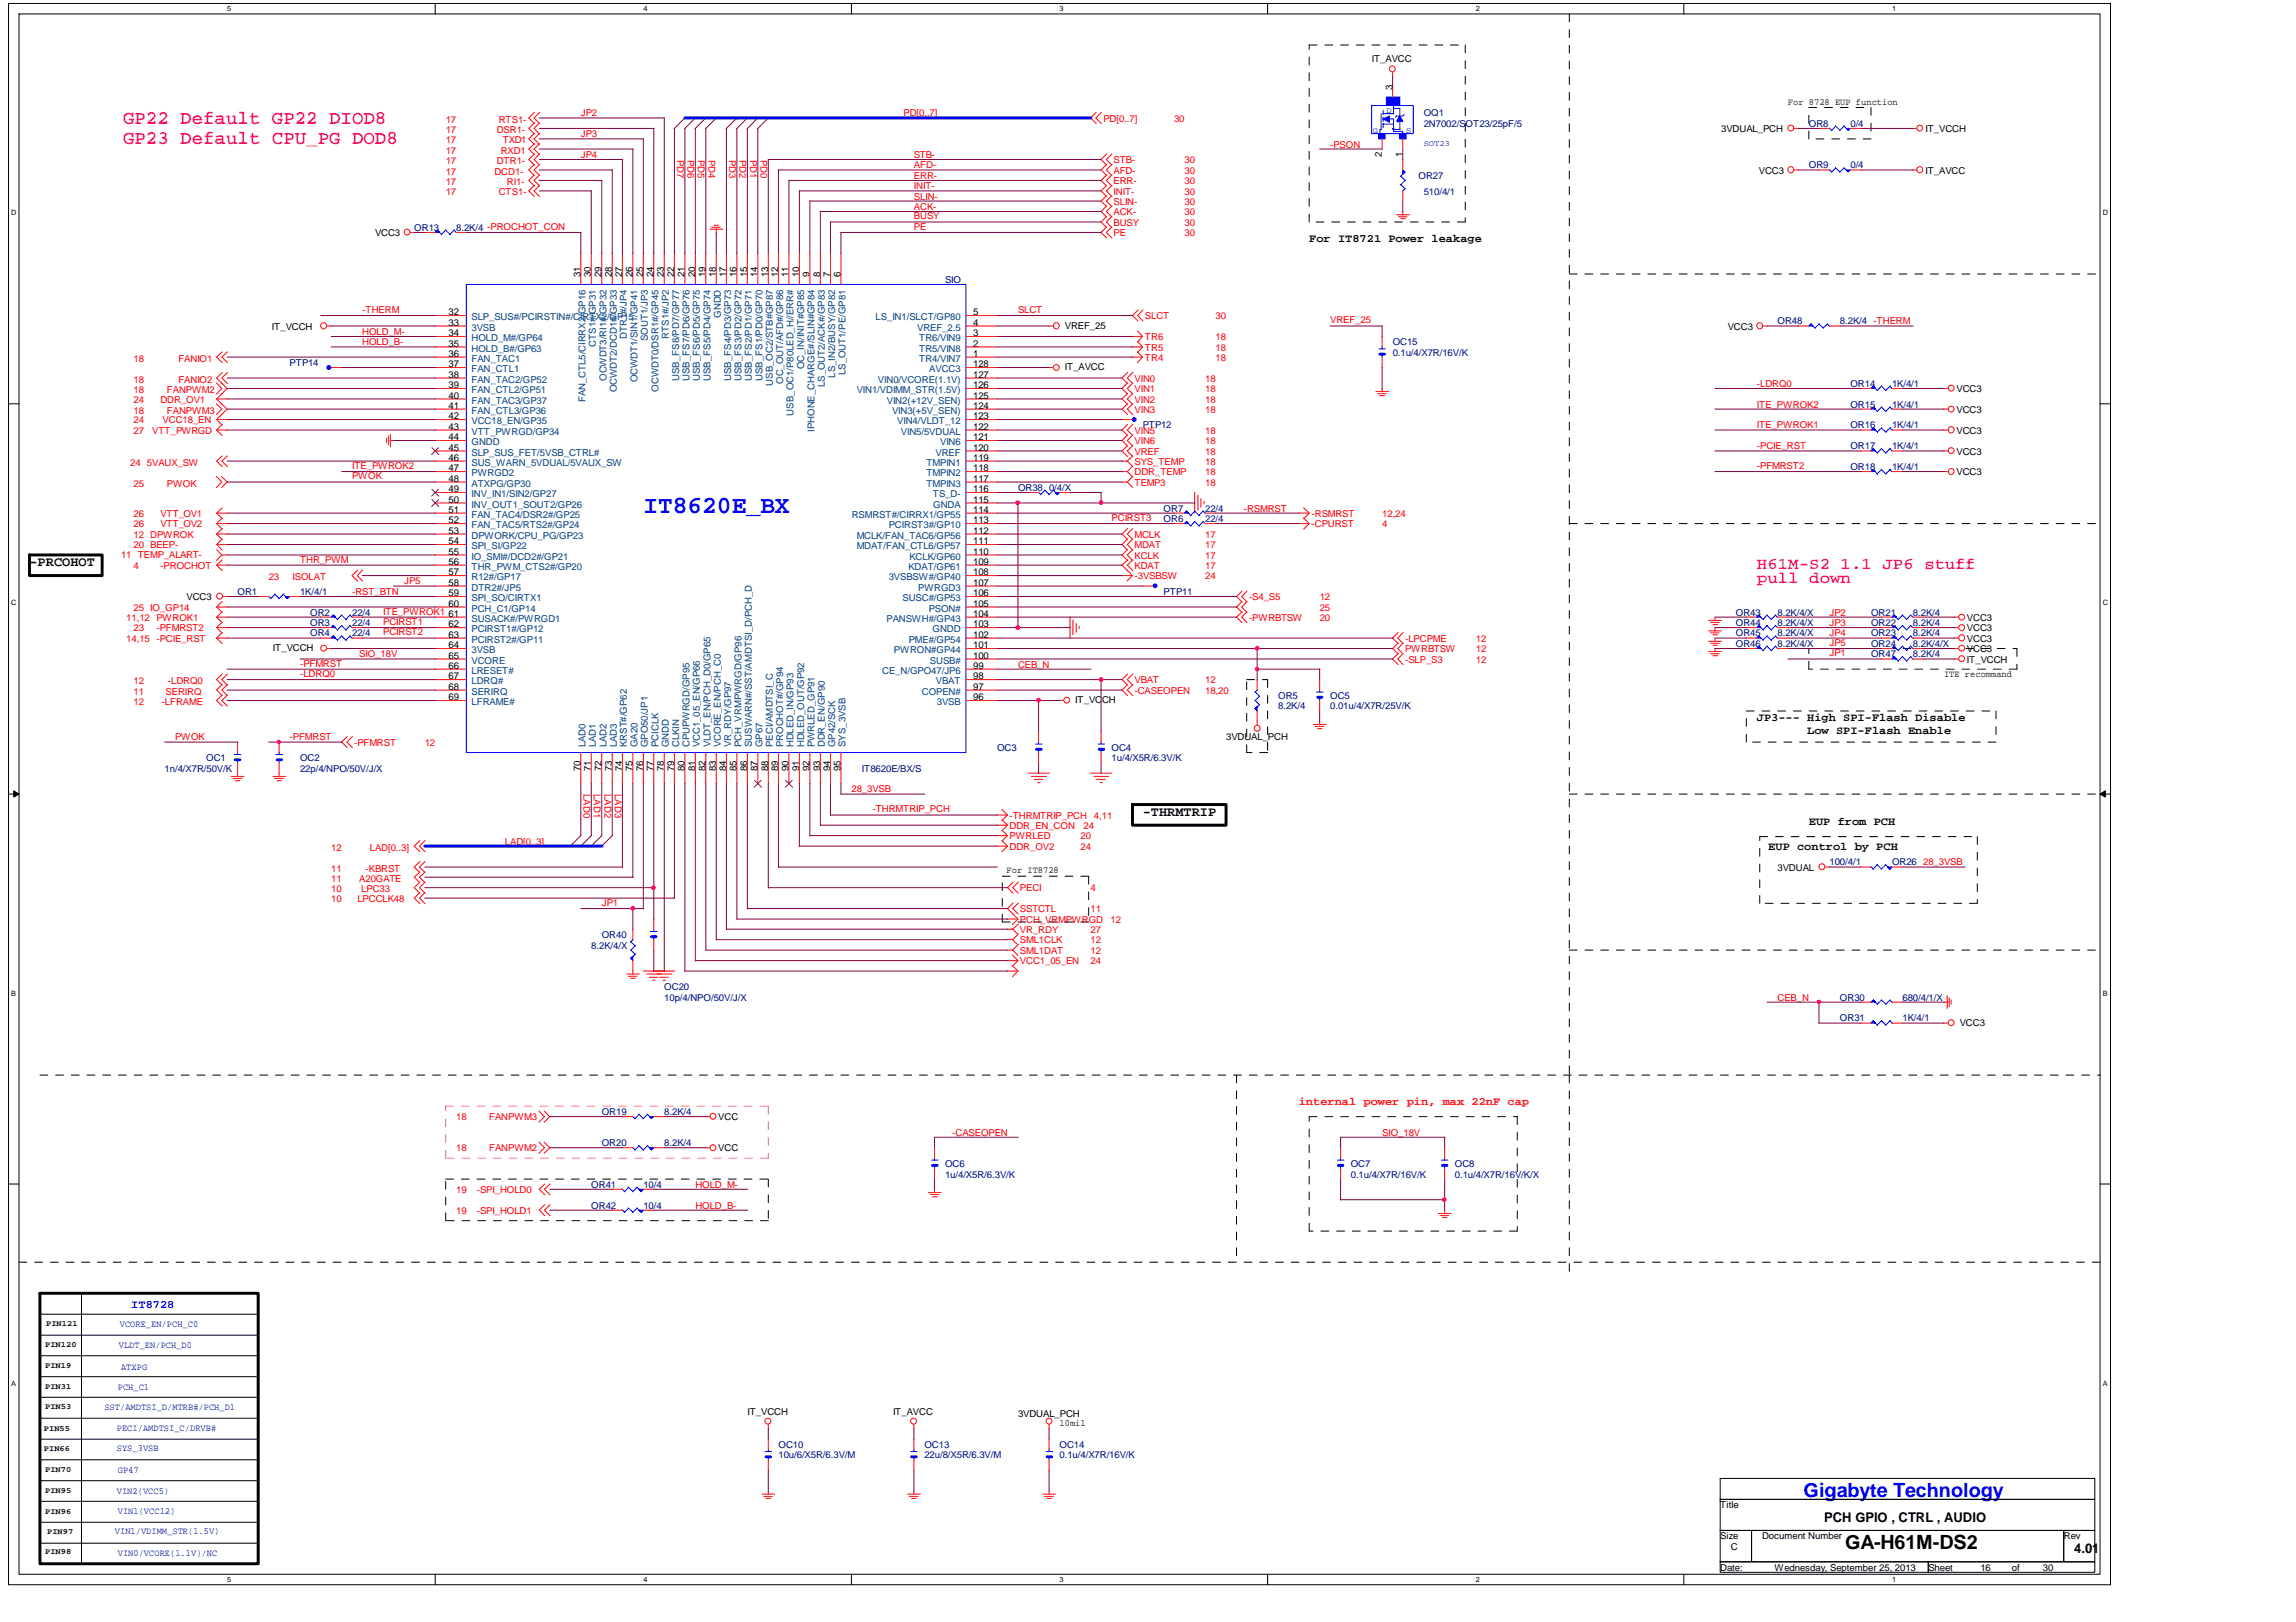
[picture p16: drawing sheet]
<svg xmlns="http://www.w3.org/2000/svg" width="297mm" height="210mm" viewBox="0 0 297 210" stroke-linecap="round" stroke-linejoin="round" font-family="sans-serif">
<defs><g id="words">
<text font-size="3.2" fill="#00f" x="83.2" y="66.4">IT8620E_BX</text>
<g font-size="2.5" fill="#f0f">
<text x="15.9" y="16">GP22 Default GP22 DIOD8</text>
<text x="15.9" y="18.7">GP23 Default CPU_PG DOD8</text>
</g>
<text font-size="2.5" fill="#00f" x="233.3" y="193.7">Gigabyte Technology</text>
<text font-size="2.5" x="238.7" y="200.4">GA-H61M-DS2</text>
<g font-size="2.2" fill="#f0f">
<text x="227.3" y="73.6">H61M-S2 1.1 JP6 stuff</text>
<text x="227.3" y="75.5">pull down</text>
</g>
<g font-size="1.7">
<text x="3.8" y="73.3">-PRCOHOT</text>
<text x="147.8" y="105.6">-THRMTRIP</text>
<text x="236" y="197">PCH GPIO , CTRL , AUDIO</text>
<text x="268.4" y="201">4.01</text>
</g>
<g font-size="1.5">
<text x="169.4" y="31.3">For IT8721 Power leakage</text>
<text x="227.3" y="93.2">JP3--- High SPI-Flash Disable</text>
<text x="233.8" y="95">Low SPI-Flash Enable</text>
<text x="234" y="106.7">EUP from PCH</text>
<text x="228.8" y="110">EUP control by PCH</text>
</g>
<text font-size="1.5" fill="#f00" x="168" y="143">internal power pin, max 22nF cap</text>
<text font-size="1.5" fill="#00f" x="17" y="169.3">IT8728</text>
<g font-size="1.2">
<text x="177.5" y="8.1">IT_AVCC</text>
<text x="180.1" y="11.6" transform="rotate(-90 180.1 11.6)">3</text>
<text x="222.7" y="17.1">3VDUAL_PCH</text>
<text x="231.3" y="13.6">For 8728 EUP function</text>
<text x="249.1" y="17.1">IT_VCCH</text>
<text x="178.8" y="20.3" transform="rotate(-90 178.8 20.3)">2</text>
<text x="181.4" y="20.3" transform="rotate(-90 181.4 20.3)">1</text>
<text x="227.5" y="22.5">VCC3</text>
<text x="249.1" y="22.5">IT_AVCC</text>
<text x="48.5" y="30.5">VCC3</text>
<text x="75.1" y="35.9" transform="rotate(-90 75.1 35.9)">31</text>
<text x="76.5" y="35.9" transform="rotate(-90 76.5 35.9)">30</text>
<text x="77.8" y="35.9" transform="rotate(-90 77.8 35.9)">29</text>
<text x="79.2" y="35.9" transform="rotate(-90 79.2 35.9)">28</text>
<text x="80.5" y="35.9" transform="rotate(-90 80.5 35.9)">27</text>
<text x="81.8" y="35.9" transform="rotate(-90 81.8 35.9)">26</text>
<text x="83.2" y="35.9" transform="rotate(-90 83.2 35.9)">25</text>
<text x="84.5" y="35.9" transform="rotate(-90 84.5 35.9)">24</text>
<text x="85.9" y="35.9" transform="rotate(-90 85.9 35.9)">23</text>
<text x="87.2" y="35.9" transform="rotate(-90 87.2 35.9)">22</text>
<text x="88.6" y="35.9" transform="rotate(-90 88.6 35.9)">21</text>
<text x="89.9" y="35.9" transform="rotate(-90 89.9 35.9)">20</text>
<text x="91.3" y="35.9" transform="rotate(-90 91.3 35.9)">19</text>
<text x="92.6" y="35.9" transform="rotate(-90 92.6 35.9)">18</text>
<text x="93.9" y="35.9" transform="rotate(-90 93.9 35.9)">17</text>
<text x="95.3" y="35.9" transform="rotate(-90 95.3 35.9)">16</text>
<text x="96.7" y="35.9" transform="rotate(-90 96.7 35.9)">15</text>
<text x="98" y="35.9" transform="rotate(-90 98 35.9)">14</text>
<text x="99.4" y="35.9" transform="rotate(-90 99.4 35.9)">13</text>
<text x="100.7" y="35.9" transform="rotate(-90 100.7 35.9)">12</text>
<text x="102" y="35.9" transform="rotate(-90 102 35.9)">11</text>
<text x="103.4" y="35.9" transform="rotate(-90 103.4 35.9)">10</text>
<text x="104.7" y="35.9" transform="rotate(-90 104.7 35.9)">9</text>
<text x="106.1" y="35.9" transform="rotate(-90 106.1 35.9)">8</text>
<text x="107.4" y="35.9" transform="rotate(-90 107.4 35.9)">7</text>
<text x="108.8" y="35.9" transform="rotate(-90 108.8 35.9)">6</text>
<text x="58" y="40.8">32</text>
<text x="125.9" y="40.8">5</text>
<text x="35.2" y="42.7">IT_VCCH</text>
<text x="58" y="44.9">35</text>
<text x="58" y="47.5">37</text>
<text x="58" y="46.2">36</text>
<text x="58" y="43.5">34</text>
<text x="58" y="42.1">33</text>
<text x="125.9" y="47.5">128</text>
<text x="125.9" y="42.1">4</text>
<text x="125.9" y="43.5">3</text>
<text x="125.9" y="44.9">2</text>
<text x="125.9" y="46.2">1</text>
<text x="137.8" y="47.9">IT_AVCC</text>
<text x="137.8" y="42.5">VREF_25</text>
<text x="223.5" y="42.7">VCC3</text>
<text x="58" y="52.9">41</text>
<text x="58" y="50.2">39</text>
<text x="58" y="51.6">40</text>
<text x="58" y="48.9">38</text>
<text x="125.9" y="52.9">124</text>
<text x="125.9" y="51.6">125</text>
<text x="125.9" y="50.2">126</text>
<text x="125.9" y="48.9">127</text>
<text x="253.1" y="50.7">VCC3</text>
<text x="253.1" y="53.5">VCC3</text>
<text x="58" y="54.3">42</text>
<text x="58" y="55.6">43</text>
<text x="58" y="57">44</text>
<text x="58" y="58.3">45</text>
<text x="58" y="59.6">46</text>
<text x="125.9" y="59.6">119</text>
<text x="125.9" y="58.3">120</text>
<text x="125.9" y="57">121</text>
<text x="125.9" y="55.6">122</text>
<text x="125.9" y="54.3">123</text>
<text x="253.1" y="56.1">VCC3</text>
<text x="253.1" y="58.8">VCC3</text>
<text x="58" y="61">47</text>
<text x="58" y="62.3">48</text>
<text x="58" y="63.7">49</text>
<text x="58" y="65">50</text>
<text x="125.9" y="65">115</text>
<text x="125.9" y="63.7">116</text>
<text x="125.9" y="62.3">117</text>
<text x="125.9" y="61">118</text>
<text x="253.1" y="61.5">VCC3</text>
<text x="58" y="66.4">51</text>
<text x="58" y="67.7">52</text>
<text x="58" y="69.1">53</text>
<text x="58" y="70.4">54</text>
<text x="58" y="71.8">55</text>
<text x="125.9" y="71.8">110</text>
<text x="125.9" y="70.4">111</text>
<text x="125.9" y="69.1">112</text>
<text x="125.9" y="67.7">113</text>
<text x="125.9" y="66.4">114</text>
<text x="24.1" y="77.7">VCC3</text>
<text x="58" y="77.2">59</text>
<text x="58" y="73.1">56</text>
<text x="58" y="74.4">57</text>
<text x="58" y="75.8">58</text>
<text x="125.9" y="77.2">106</text>
<text x="125.9" y="75.8">107</text>
<text x="125.9" y="74.4">108</text>
<text x="125.9" y="73.1">109</text>
<text x="58" y="79.8">61</text>
<text x="58" y="78.5">60</text>
<text x="58" y="81.2">62</text>
<text x="58" y="82.5">63</text>
<text x="58" y="83.9">64</text>
<text x="125.9" y="83.9">101</text>
<text x="125.9" y="82.5">102</text>
<text x="125.9" y="81.2">103</text>
<text x="125.9" y="79.8">104</text>
<text x="125.9" y="78.5">105</text>
<text x="254.5" y="81.7">VCC3</text>
<text x="254.5" y="83">VCC3</text>
<text x="254.5" y="80.4">VCC3</text>
<text x="35.3" y="84.3">IT_VCCH</text>
<text x="58" y="89.3">68</text>
<text x="58" y="87.9">67</text>
<text x="58" y="85.2">65</text>
<text x="58" y="86.6">66</text>
<text x="125.9" y="89.3">97</text>
<text x="125.9" y="87.9">98</text>
<text x="125.9" y="86.6">99</text>
<text x="125.9" y="85.2">100</text>
<text x="251.5" y="87.6">ITE recommand</text>
<text x="254.5" y="85.8">IT_VCCH</text>
<text x="254.5" y="84.4">VCC3</text>
<text x="58" y="90.6">69</text>
<text x="125.9" y="90.6">96</text>
<text x="139.1" y="91">IT_VCCH</text>
<text x="158.6" y="95.8">3VDUAL_PCH</text>
<text x="75.1" y="99.8" transform="rotate(-90 75.1 99.8)">70</text>
<text x="76.5" y="99.8" transform="rotate(-90 76.5 99.8)">71</text>
<text x="77.8" y="99.8" transform="rotate(-90 77.8 99.8)">72</text>
<text x="79.2" y="99.8" transform="rotate(-90 79.2 99.8)">73</text>
<text x="80.5" y="99.8" transform="rotate(-90 80.5 99.8)">74</text>
<text x="81.8" y="99.8" transform="rotate(-90 81.8 99.8)">75</text>
<text x="83.2" y="99.8" transform="rotate(-90 83.2 99.8)">76</text>
<text x="84.5" y="99.8" transform="rotate(-90 84.5 99.8)">77</text>
<text x="85.9" y="99.8" transform="rotate(-90 85.9 99.8)">78</text>
<text x="87.2" y="99.8" transform="rotate(-90 87.2 99.8)">79</text>
<text x="88.6" y="99.8" transform="rotate(-90 88.6 99.8)">80</text>
<text x="89.9" y="99.8" transform="rotate(-90 89.9 99.8)">81</text>
<text x="91.3" y="99.8" transform="rotate(-90 91.3 99.8)">82</text>
<text x="92.6" y="99.8" transform="rotate(-90 92.6 99.8)">83</text>
<text x="93.9" y="99.8" transform="rotate(-90 93.9 99.8)">84</text>
<text x="95.3" y="99.8" transform="rotate(-90 95.3 99.8)">85</text>
<text x="96.7" y="99.8" transform="rotate(-90 96.7 99.8)">86</text>
<text x="98" y="99.8" transform="rotate(-90 98 99.8)">87</text>
<text x="99.4" y="99.8" transform="rotate(-90 99.4 99.8)">88</text>
<text x="100.7" y="99.8" transform="rotate(-90 100.7 99.8)">89</text>
<text x="102" y="99.8" transform="rotate(-90 102 99.8)">90</text>
<text x="103.4" y="99.8" transform="rotate(-90 103.4 99.8)">91</text>
<text x="104.7" y="99.8" transform="rotate(-90 104.7 99.8)">92</text>
<text x="106.1" y="99.8" transform="rotate(-90 106.1 99.8)">93</text>
<text x="107.4" y="99.8" transform="rotate(-90 107.4 99.8)">94</text>
<text x="108.8" y="99.8" transform="rotate(-90 108.8 99.8)">95</text>
<text x="130.2" y="112.9">For IT8728</text>
<text x="230" y="112.7">3VDUAL</text>
<text x="253.5" y="132.7">VCC3</text>
<text x="92.9" y="145">VCC</text>
<text x="92.9" y="149">VCC</text>
<text x="96.7" y="183.1">IT_VCCH</text>
<text x="115.5" y="183.1">IT_AVCC</text>
<text x="131.7" y="183.3">3VDUAL_PCH</text>
<text x="137.1" y="184.6">10mil</text>
<text x="222.5" y="195.2">Title</text>
<text x="222.5" y="199.2">Size</text>
<text x="222.5" y="203.3">Date:</text>
<text x="223.9" y="200.6">C</text>
<text x="228" y="199.2">Document Number</text>
<text x="229.6" y="203.3">Wednesday, September 25, 2013</text>
<text x="249.5" y="203.3">Sheet</text>
<text x="256.2" y="203.3">16</text>
<text x="260.3" y="203.3">of</text>
<text x="264.3" y="203.3">30</text>
<text x="267" y="199.2">Rev</text>
</g>
<g font-size="1.2" fill="#f00">
<text x="57.7" y="15.9">17</text>
<text x="57.7" y="17.2">17</text>
<text x="64.3" y="17.2">DSR1-</text>
<text x="64.5" y="15.9">RTS1-</text>
<text x="75.1" y="17.8">JP3</text>
<text x="75.1" y="15.1">JP2</text>
<text x="116.9" y="15.1">PD[0..7]</text>
<text x="142.8" y="15.7">PD[0..7]</text>
<text x="151.9" y="15.7">30</text>
<text x="57.7" y="21.2">17</text>
<text x="57.7" y="19.9">17</text>
<text x="57.7" y="18.6">17</text>
<text x="57.7" y="23.9">17</text>
<text x="57.7" y="22.6">17</text>
<text x="64" y="22.6">DCD1-</text>
<text x="64.3" y="21.2">DTR1-</text>
<text x="64.8" y="19.9">RXD1</text>
<text x="65.1" y="18.6">TXD1</text>
<text x="65.6" y="23.9">RI1-</text>
<text x="75.1" y="20.4">JP4</text>
<text x="87.6" y="20.6" transform="rotate(90 87.6 20.6)">PD7</text>
<text x="88.9" y="20.6" transform="rotate(90 88.9 20.6)">PD6</text>
<text x="90.3" y="20.6" transform="rotate(90 90.3 20.6)">PD5</text>
<text x="91.7" y="20.6" transform="rotate(90 91.7 20.6)">PD4</text>
<text x="94.3" y="20.6" transform="rotate(90 94.3 20.6)">PD3</text>
<text x="95.7" y="20.6" transform="rotate(90 95.7 20.6)">PD2</text>
<text x="97" y="20.6" transform="rotate(90 97 20.6)">PD1</text>
<text x="98.4" y="20.6" transform="rotate(90 98.4 20.6)">PD0</text>
<text x="118.2" y="21.8">AFD-</text>
<text x="118.2" y="20.4">STB-</text>
<text x="118.2" y="23.1">ERR-</text>
<text x="144.1" y="21.1">STB-</text>
<text x="144.1" y="23.8">ERR-</text>
<text x="144.1" y="22.5">AFD-</text>
<text x="153.2" y="23.8">30</text>
<text x="153.3" y="21.1">30</text>
<text x="153.3" y="22.5">30</text>
<text x="172.1" y="19.1">-PSON</text>
<text x="57.7" y="25.3">17</text>
<text x="64.5" y="25.3">CTS1-</text>
<text x="118.2" y="28.4">BUSY</text>
<text x="118.2" y="25.8">SLIN-</text>
<text x="118.2" y="24.5">INIT-</text>
<text x="118.2" y="29.7">PE</text>
<text x="118.2" y="27.2">ACK-</text>
<text x="144.1" y="29.2">BUSY</text>
<text x="144.1" y="27.8">ACK-</text>
<text x="144.1" y="25.2">INIT-</text>
<text x="144.1" y="26.5">SLIN-</text>
<text x="153.2" y="26.5">30</text>
<text x="153.2" y="29.2">30</text>
<text x="153.3" y="27.8">30</text>
<text x="153.3" y="25.2">30</text>
<text x="144.1" y="30.5">PE</text>
<text x="153.3" y="30.5">30</text>
<text x="46.9" y="40.5">-THERM</text>
<text x="131.7" y="40.5">SLCT</text>
<text x="148.1" y="41.3">SLCT</text>
<text x="157.3" y="41.3">30</text>
<text x="172.1" y="41.9">VREF_25</text>
<text x="17.3" y="46.8">18</text>
<text x="23.1" y="46.8">FANIO1</text>
<text x="46.9" y="43.3">HOLD_M-</text>
<text x="46.9" y="44.7">HOLD_B-</text>
<text x="148.1" y="46.7">TR4</text>
<text x="148.1" y="45.4">TR5</text>
<text x="148.1" y="44">TR6</text>
<text x="157.3" y="46.7">18</text>
<text x="157.3" y="45.4">18</text>
<text x="157.3" y="44">18</text>
<text x="17.3" y="52.1">24</text>
<text x="17.3" y="49.5">18</text>
<text x="17.3" y="53.6">18</text>
<text x="17.3" y="50.9">18</text>
<text x="20.7" y="52.1">DDR_OV1</text>
<text x="21.6" y="53.6">FANPWM3</text>
<text x="21.6" y="50.9">FANPWM2</text>
<text x="23.1" y="49.5">FANIO2</text>
<text x="146.8" y="53.5">VIN3</text>
<text x="146.8" y="50.7">VIN1</text>
<text x="146.8" y="52.1">VIN2</text>
<text x="146.8" y="49.4">VIN0</text>
<text x="155.9" y="53.5">18</text>
<text x="155.9" y="50.7">18</text>
<text x="155.9" y="52.1">18</text>
<text x="155.9" y="49.4">18</text>
<text x="227.3" y="52.8">ITE_PWROK2</text>
<text x="227.3" y="50.1">-LDRQ0</text>
<text x="17.3" y="56.1">27</text>
<text x="17.3" y="54.8">24</text>
<text x="19.7" y="56.1">VTT_PWRGD</text>
<text x="21" y="54.8">VCC18_EN</text>
<text x="146.8" y="57.5">VIN6</text>
<text x="146.8" y="58.8">VREF</text>
<text x="146.8" y="56.1">VIN5</text>
<text x="155.9" y="58.8">18</text>
<text x="155.9" y="57.5">18</text>
<text x="155.9" y="56.1">18</text>
<text x="227.3" y="55.4">ITE_PWROK1</text>
<text x="227.3" y="58.1">-PCIE_RST</text>
<text x="16.9" y="60.3">24 5VAUX_SW</text>
<text x="17.3" y="63">25</text>
<text x="21.6" y="63">PWOK</text>
<text x="45.6" y="62">PWOK</text>
<text x="45.6" y="60.7">ITE_PWROK2</text>
<text x="146.8" y="60.2">SYS_TEMP</text>
<text x="146.8" y="62.8">TEMP3</text>
<text x="146.8" y="61.5">DDR_TEMP</text>
<text x="155.9" y="60.2">18</text>
<text x="155.9" y="62.8">18</text>
<text x="155.9" y="61.5">18</text>
<text x="227.3" y="60.7">-PFMRST2</text>
<text x="17.3" y="70.9">20 BEEP-</text>
<text x="17.3" y="69.6">12 DPWROK</text>
<text x="17.3" y="66.9">26</text>
<text x="17.3" y="68.2">26</text>
<text x="20.7" y="66.9">VTT_OV1</text>
<text x="20.7" y="68.2">VTT_OV2</text>
<text x="143.8" y="67.4">PCIRST3</text>
<text x="146.8" y="70.9">MDAT</text>
<text x="146.8" y="69.6">MCLK</text>
<text x="155.9" y="70.9">17</text>
<text x="155.9" y="69.6">17</text>
<text x="160.9" y="66.2">-RSMRST</text>
<text x="169.7" y="68.2">-CPURST</text>
<text x="169.7" y="66.9">-RSMRST</text>
<text x="178.8" y="68.2">4</text>
<text x="178.8" y="66.9">12,24</text>
<text x="15.7" y="72.2">11 TEMP_ALART-</text>
<text x="17.3" y="73.6">4</text>
<text x="20.7" y="73.6">-PROCHOT</text>
<text x="34.8" y="75.1">23</text>
<text x="37.8" y="75.1">ISOLAT</text>
<text x="38.8" y="72.8">THR_PWM</text>
<text x="45.6" y="77">-RST_BTN</text>
<text x="52.3" y="75.6">JP5</text>
<text x="146.8" y="72.3">KCLK</text>
<text x="146.8" y="75">-3VSBSW</text>
<text x="146.8" y="73.6">KDAT</text>
<text x="155.9" y="72.3">17</text>
<text x="155.9" y="75">24</text>
<text x="155.9" y="73.6">17</text>
<text x="161.6" y="77.7">-S4_S5</text>
<text x="170.7" y="77.7">12</text>
<text x="16.3" y="80.4">11,12 PWROK1</text>
<text x="16.3" y="83">14,15 -PCIE_RST</text>
<text x="17.3" y="79">25 IO_GP14</text>
<text x="17.3" y="81.7">23</text>
<text x="20.2" y="81.7">-PFMRST2</text>
<text x="49.6" y="79.5">ITE_PWROK1</text>
<text x="49.6" y="82.2">PCIRST2</text>
<text x="49.6" y="80.9">PCIRST1</text>
<text x="161.6" y="80.4">-PWRBTSW</text>
<text x="170.7" y="80.4">20</text>
<text x="170.7" y="79">25</text>
<text x="181.8" y="83">-LPCPME</text>
<text x="190.9" y="83">12</text>
<text x="236.7" y="79.7">JP2</text>
<text x="236.7" y="81">JP3</text>
<text x="236.7" y="82.4">JP4</text>
<text x="236.7" y="83.6">JP5</text>
<text x="17.3" y="89.9">11</text>
<text x="17.3" y="88.5">12</text>
<text x="21.4" y="89.9">SERIRQ</text>
<text x="21.7" y="88.5">-LDRQ0</text>
<text x="38.8" y="86.3">-PFMRST</text>
<text x="38.8" y="87.6">-LDRQ0</text>
<text x="46.5" y="85.1">SIO_18V</text>
<text x="131.7" y="86.4">CEB_N</text>
<text x="146.8" y="88.4">VBAT</text>
<text x="146.8" y="89.8">-CASEOPEN</text>
<text x="155.9" y="88.4">12</text>
<text x="155.9" y="89.8">18,20</text>
<text x="181.8" y="84.4">PWRBTSW</text>
<text x="181.8" y="85.8">-SLP_S3</text>
<text x="190.9" y="84.4">12</text>
<text x="190.9" y="85.8">12</text>
<text x="236.7" y="84.9">JP1</text>
<text x="17.3" y="91.3">12</text>
<text x="20.9" y="91.3">-LFRAME</text>
<text x="22.6" y="95.7">PWOK</text>
<text x="37.5" y="95.8">-PFMRST</text>
<text x="45.8" y="96.5">-PFMRST</text>
<text x="55" y="96.5">12</text>
<text x="75.5" y="102.8" transform="rotate(90 75.5 102.8)">LAD0</text>
<text x="76.8" y="102.8" transform="rotate(90 76.8 102.8)">LAD1</text>
<text x="78.2" y="102.8" transform="rotate(90 78.2 102.8)">LAD2</text>
<text x="79.5" y="102.8" transform="rotate(90 79.5 102.8)">LAD3</text>
<text x="110.2" y="102.6">28_3VSB</text>
<text x="112.9" y="105.1">-THRMTRIP_PCH</text>
<text x="130.6" y="107.3">DDR_EN_CON</text>
<text x="130.6" y="105.9">-THRMTRIP_PCH</text>
<text x="140.2" y="107.3">24</text>
<text x="141.5" y="105.9">4,11</text>
<text x="42.8" y="112.8">11</text>
<text x="42.8" y="110.1">12</text>
<text x="47.3" y="112.8">-KBRST</text>
<text x="47.8" y="110.1">LAD[0..3]</text>
<text x="65.3" y="109.3">LAD[0..3]</text>
<text x="130.6" y="108.6">PWRLED</text>
<text x="130.6" y="110">DDR_OV2</text>
<text x="139.8" y="108.6">20</text>
<text x="139.8" y="110">24</text>
<text x="248.8" y="112">28_3VSB</text>
<text x="42.8" y="116.7">10</text>
<text x="42.8" y="114.2">11</text>
<text x="42.8" y="115.5">10</text>
<text x="46.2" y="116.7">LPCCLK48</text>
<text x="46.5" y="114.2">A20GATE</text>
<text x="46.7" y="115.5">LPC33</text>
<text x="77.9" y="117.2">JP1</text>
<text x="132" y="119.4">PCH_VRMPWRGD</text>
<text x="132" y="118.1">SSTCTL</text>
<text x="132" y="115.3">PECI</text>
<text x="141.1" y="118.1">11</text>
<text x="141.1" y="115.3">4</text>
<text x="143.7" y="119.4">12</text>
<text x="132" y="120.8">VR_RDY</text>
<text x="132" y="123.4">SML1DAT</text>
<text x="132" y="122.1">SML1CLK</text>
<text x="132" y="124.8">VCC1_05_EN</text>
<text x="141.1" y="124.8">24</text>
<text x="141.1" y="122.1">12</text>
<text x="141.1" y="120.8">27</text>
<text x="141.1" y="123.4">12</text>
<text x="230" y="129.5">CEB_N</text>
<text x="59" y="145">18</text>
<text x="59" y="149">18</text>
<text x="63.3" y="145">FANPWM3</text>
<text x="63.3" y="149">FANPWM2</text>
<text x="123.2" y="147">-CASEOPEN</text>
<text x="178.8" y="147">SIO_18V</text>
<text x="59" y="154.4">19</text>
<text x="61.7" y="154.4">-SPI_HOLD0</text>
<text x="90" y="153.7">HOLD_M-</text>
<text x="59" y="157.1">19</text>
<text x="61.7" y="157.1">-SPI_HOLD1</text>
<text x="90" y="156.4">HOLD_B-</text>
</g>
<g font-size="1.2" fill="#000080">
<text x="184.2" y="15.1">OQ1</text>
<text x="184.2" y="16.4">2N7002/SOT23/25pF/5</text>
<text x="234" y="16.4">OR8</text>
<text x="239.4" y="16.4">0/4</text>
<text x="183.5" y="23.1">OR27</text>
<text x="234" y="21.8">OR9</text>
<text x="239.4" y="21.8">0/4</text>
<text x="53.6" y="29.9">OR13</text>
<text x="59" y="29.9">8.2K/4 -PROCHOT_CON</text>
<text x="184.2" y="25.3">510/4/1</text>
<text x="122.3" y="36.6">SIO</text>
<text x="230" y="42">OR48</text>
<text x="238" y="42">8.2K/4 -THERM</text>
<text x="37.5" y="47.4">PTP14</text>
<text x="180.2" y="44.7">OC15</text>
<text x="180.2" y="46">0.1u/4/X7R/16V/K</text>
<text x="239.4" y="52.8">OR15</text>
<text x="239.4" y="50.1">OR14</text>
<text x="244.8" y="52.8">1K/4/1</text>
<text x="244.8" y="50.1">1K/4/1</text>
<text x="147.8" y="55.4">PTP12</text>
<text x="239.4" y="55.4">OR16</text>
<text x="239.4" y="58.1">OR17</text>
<text x="244.8" y="55.4">1K/4/1</text>
<text x="244.8" y="58.1">1K/4/1</text>
<text x="131.7" y="63.5">OR38 0/4/X</text>
<text x="239.4" y="60.8">OR18</text>
<text x="244.8" y="60.8">1K/4/1</text>
<text x="150.5" y="67.5">OR6</text>
<text x="150.5" y="66.2">OR7</text>
<text x="155.9" y="67.5">22/4</text>
<text x="155.9" y="66.2">22/4</text>
<text x="30.7" y="77">OR1</text>
<text x="38.8" y="77">1K/4/1</text>
<text x="150.5" y="77">PTP11</text>
<text x="40.1" y="79.7">OR2</text>
<text x="40.1" y="82.4">OR4</text>
<text x="40.1" y="81">OR3</text>
<text x="45.6" y="79.7">22/4</text>
<text x="45.6" y="82.4">22/4</text>
<text x="45.6" y="81">22/4</text>
<text x="224.6" y="79.7">OR43</text>
<text x="224.6" y="82.4">OR45</text>
<text x="224.6" y="81">OR44</text>
<text x="224.6" y="83.7">OR46</text>
<text x="230" y="79.7">8.2K/4/X</text>
<text x="230" y="82.4">8.2K/4/X</text>
<text x="230" y="81">8.2K/4/X</text>
<text x="230" y="83.7">8.2K/4/X</text>
<text x="242.1" y="81">OR22</text>
<text x="242.1" y="79.7">OR21</text>
<text x="242.1" y="82.4">OR23</text>
<text x="242.1" y="83.7">OR24</text>
<text x="247.5" y="81">8.2K/4</text>
<text x="247.5" y="79.7">8.2K/4</text>
<text x="247.5" y="82.4">8.2K/4</text>
<text x="247.5" y="83.7">8.2K/4/X</text>
<text x="242.1" y="85.1">OR47</text>
<text x="247.5" y="85.1">8.2K/4</text>
<text x="165.4" y="90.4">OR5</text>
<text x="165.4" y="91.8">8.2K/4</text>
<text x="172.1" y="90.4">OC5</text>
<text x="172.1" y="91.8">0.01u/4/X7R/25V/K</text>
<text x="21.3" y="99.9">1n/4/X7R/50V/K</text>
<text x="26.7" y="98.5">OC1</text>
<text x="38.8" y="98.5">OC2</text>
<text x="38.8" y="99.9">22p/4/NPO/50V/J/X</text>
<text x="111.5" y="99.9">IT8620E/BX/S</text>
<text x="129" y="97.2">OC3</text>
<text x="143.8" y="97.2">OC4</text>
<text x="143.8" y="98.5">1u/4/X5R/6.3V/K</text>
<text x="236.7" y="112">100/4/1</text>
<text x="244.8" y="112">OR26</text>
<text x="76.5" y="122.7">8.2K/4/X</text>
<text x="77.9" y="121.4">OR40</text>
<text x="85.9" y="128.1">OC20</text>
<text x="85.9" y="129.5">10p/4/NPO/50V/J/X</text>
<text x="238" y="129.5">OR30</text>
<text x="246.1" y="129.5">680/4/1/X</text>
<text x="238" y="132.2">OR31</text>
<text x="246.1" y="132.2">1K/4/1</text>
<text x="77.9" y="148.3">OR20</text>
<text x="77.9" y="144.3">OR19</text>
<text x="85.9" y="148.3">8.2K/4</text>
<text x="85.9" y="144.3">8.2K/4</text>
<text x="76.5" y="153.7">OR41</text>
<text x="83.2" y="153.7">10/4</text>
<text x="122.3" y="151">OC6</text>
<text x="122.3" y="152.4">1u/4/X5R/6.3V/K</text>
<text x="174.8" y="151">OC7</text>
<text x="174.8" y="152.4">0.1u/4/X7R/16V/K</text>
<text x="188.2" y="151">OC8</text>
<text x="188.2" y="152.4">0.1u/4/X7R/16V/K/X</text>
<text x="76.5" y="156.4">OR42</text>
<text x="83.2" y="156.4">10/4</text>
<text x="100.7" y="187.4">OC10</text>
<text x="100.7" y="188.7">10u/6/X5R/6.3V/M</text>
<text x="119.6" y="187.4">OC13</text>
<text x="119.6" y="188.7">22u/8/X5R/6.3V/M</text>
<text x="137.1" y="187.4">OC14</text>
<text x="137.1" y="188.7">0.1u/4/X7R/16V/K</text>
</g>
<g font-size="1.2" fill="#004080">
<text x="61" y="41.4">SLP_SUS#/PCIRSTIN#/CIRTX2/GP15</text>
<text x="93.3" y="41.1" transform="rotate(-90 93.3 41.1)">GNDD</text>
<text x="113.3" y="41.4">LS_IN1/SLCT/GP80</text>
<text x="61" y="45.5">HOLD_B#/GP63</text>
<text x="61" y="46.8">FAN_TAC1</text>
<text x="61" y="44.1">HOLD_M#/GP64</text>
<text x="61" y="42.8">3VSB</text>
<text x="77.1" y="44.9" transform="rotate(-90 77.1 44.9)">CTS1#/GP31</text>
<text x="81.1" y="43.9" transform="rotate(-90 81.1 43.9)">DTR1#/JP4</text>
<text x="83.8" y="44.1" transform="rotate(-90 83.8 44.1)">SOUT1/JP3</text>
<text x="86.5" y="43.8" transform="rotate(-90 86.5 43.8)">RTS1#/JP2</text>
<text x="104" y="47.8" transform="rotate(-90 104 47.8)">OC_IN/INIT#GP85</text>
<text x="118.7" y="42.8">VREF_2.5</text>
<text x="118.9" y="46.8">TR4/VIN7</text>
<text x="118.9" y="45.5">TR5/VIN8</text>
<text x="118.9" y="44.1">TR6/VIN9</text>
<text x="61" y="53.5">FAN_CTL3/GP36</text>
<text x="61" y="50.9">FAN_CTL2/GP51</text>
<text x="61" y="52.2">FAN_TAC3/GP37</text>
<text x="61" y="49.5">FAN_TAC2/GP52</text>
<text x="61" y="48.2">FAN_CTL1</text>
<text x="75.7" y="52.1" transform="rotate(-90 75.7 52.1)">FAN_CTL5/CIRRX2/GP16</text>
<text x="78.4" y="49.3" transform="rotate(-90 78.4 49.3)">OCWDT3/RI1#/GP32</text>
<text x="79.8" y="50.7" transform="rotate(-90 79.8 50.7)">OCWDT2/DCD1#/GP33</text>
<text x="82.5" y="49.5" transform="rotate(-90 82.5 49.5)">OCWDT1/SIN1/GP41</text>
<text x="85.2" y="50.7" transform="rotate(-90 85.2 50.7)">OCWDT0/DSR1#/GP45</text>
<text x="87.8" y="49.3" transform="rotate(-90 87.8 49.3)">USB_FS8/PD7/GP77</text>
<text x="89.2" y="49.3" transform="rotate(-90 89.2 49.3)">USB_FS7/PD6/GP76</text>
<text x="90.6" y="49.3" transform="rotate(-90 90.6 49.3)">USB_FS6/PD5/GP75</text>
<text x="91.9" y="49.3" transform="rotate(-90 91.9 49.3)">USB_FS5/PD4/GP74</text>
<text x="94.6" y="49.3" transform="rotate(-90 94.6 49.3)">USB_FS4/PD3/GP73</text>
<text x="95.9" y="49.3" transform="rotate(-90 95.9 49.3)">USB_FS3/PD2/GP72</text>
<text x="97.3" y="49.3" transform="rotate(-90 97.3 49.3)">USB_FS2/PD1/GP71</text>
<text x="98.6" y="49.3" transform="rotate(-90 98.6 49.3)">USB_FS1/PD0/GP70</text>
<text x="100" y="49.9" transform="rotate(-90 100 49.9)">USB_OC2/STB#GP87</text>
<text x="101.3" y="49.7" transform="rotate(-90 101.3 49.7)">OC_OUT/AFD#/GP86</text>
<text x="102.7" y="53.8" transform="rotate(-90 102.7 53.8)">USB_OC1/P80LED_H//ERR#</text>
<text x="106.7" y="50.1" transform="rotate(-90 106.7 50.1)">LS_OUT2/ACK#/GP83</text>
<text x="108" y="48.9" transform="rotate(-90 108 48.9)">LS_IN2/BUSY/GP82</text>
<text x="109.4" y="48.5" transform="rotate(-90 109.4 48.5)">LS_OUT1/PE/GP81</text>
<text x="110.8" y="50.9">VIN1/VDIMM_STR(1.5V)</text>
<text x="113.6" y="49.5">VIN0/VCORE(1.1V)</text>
<text x="114.7" y="52.2">VIN2(+12V_SEN)</text>
<text x="115.4" y="53.5">VIN3(+5V_SEN)</text>
<text x="120.2" y="48.2">AVCC3</text>
<text x="61" y="54.9">VCC18_EN/GP35</text>
<text x="61" y="56.2">VTT_PWRGD/GP34</text>
<text x="61" y="57.6">GNDD</text>
<text x="61" y="59">SLP_SUS_FET/5VSB_CTRL#</text>
<text x="105.4" y="55.9" transform="rotate(-90 105.4 55.9)">IPHONE_CHARGE#/SLIN#GP84</text>
<text x="116.1" y="54.9">VIN4/VLDT_12</text>
<text x="116.5" y="56.2">VIN5/5VDUAL</text>
<text x="121" y="59">VREF</text>
<text x="121.6" y="57.6">VIN6</text>
<text x="61" y="60.3">SUS_WARN_5VDUAL/5VAUX_SW</text>
<text x="61" y="61.6">PWRGD2</text>
<text x="61" y="63">ATXPG/GP30</text>
<text x="61" y="64.3">INV_IN1/SIN2/GP27</text>
<text x="61" y="65.7">INV_OUT1_SOUT2/GP26</text>
<text x="119.8" y="63">TMPIN3</text>
<text x="119.8" y="61.6">TMPIN2</text>
<text x="119.8" y="60.3">TMPIN1</text>
<text x="120.7" y="64.3">TS_D-</text>
<text x="120.7" y="65.7">GNDA</text>
<text x="61" y="67">FAN_TAC4/DSR2#/GP25</text>
<text x="61" y="68.4">FAN_TAC5/RTS2#/GP24</text>
<text x="61" y="69.7">DPWORK/CPU_PG/GP23</text>
<text x="61" y="71.1">SPI_SI/GP22</text>
<text x="110.2" y="67">RSMRST#/CIRRX1/GP55</text>
<text x="110.8" y="71.1">MDAT/FAN_CTL6/GP57</text>
<text x="110.8" y="69.7">MCLK/FAN_TAC6/GP56</text>
<text x="115" y="68.4">PCIRST3#/GP10</text>
<text x="61" y="77.8">SPI_SO/CIRTX1</text>
<text x="61" y="72.4">IO_SMI#/DCD2#/GP21</text>
<text x="61" y="73.7">THR_PWM_CTS2#/GP20</text>
<text x="61" y="75.1">R12#/GP17</text>
<text x="61" y="76.4">DTR2#/JP5</text>
<text x="115" y="75.1">3VSBSW#/GP40</text>
<text x="116.8" y="77.8">SUSC#/GP53</text>
<text x="117.5" y="73.7">KDAT/GP61</text>
<text x="117.6" y="72.4">KCLK/GP60</text>
<text x="118.8" y="76.4">PWRGD3</text>
<text x="61" y="80.5">SUSACK#/PWRGD1</text>
<text x="61" y="79.1">PCH_C1/GP14</text>
<text x="61" y="81.8">PCIRST1#/GP12</text>
<text x="61" y="83.2">PCIRST2#/GP11</text>
<text x="114.7" y="80.5">PANSWH#/GP43</text>
<text x="117.6" y="83.2">PME#/GP54</text>
<text x="120.1" y="79.1">PSON#</text>
<text x="120.7" y="81.8">GNDD</text>
<text x="61" y="89.9">SERIRQ</text>
<text x="61" y="88.5">LDRQ#</text>
<text x="61" y="84.5">3VSB</text>
<text x="61" y="85.9">VCORE</text>
<text x="61" y="87.2">LRESET#</text>
<text x="114.1" y="87.2">CE_N/GPO47/JP6</text>
<text x="115.7" y="84.5">PWRON#GP44</text>
<text x="119.3" y="89.9">COPEN#</text>
<text x="120.3" y="85.9">SUSB#</text>
<text x="121.1" y="88.5">VBAT</text>
<text x="61" y="91.3">LFRAME#</text>
<text x="121.2" y="91.3">3VSB</text>
<text x="75.7" y="96.7" transform="rotate(-90 75.7 96.7)">LAD0</text>
<text x="77.1" y="96.7" transform="rotate(-90 77.1 96.7)">LAD1</text>
<text x="78.4" y="96.7" transform="rotate(-90 78.4 96.7)">LAD2</text>
<text x="79.8" y="96.7" transform="rotate(-90 79.8 96.7)">LAD3</text>
<text x="81.1" y="96.7" transform="rotate(-90 81.1 96.7)">KRST#/GP62</text>
<text x="82.5" y="96.7" transform="rotate(-90 82.5 96.7)">GA20</text>
<text x="83.8" y="96.7" transform="rotate(-90 83.8 96.7)">GPO50/JP1</text>
<text x="85.2" y="96.7" transform="rotate(-90 85.2 96.7)">PCICLK</text>
<text x="86.5" y="96.7" transform="rotate(-90 86.5 96.7)">GNDD</text>
<text x="87.8" y="96.7" transform="rotate(-90 87.8 96.7)">CLKIN</text>
<text x="89.2" y="96.7" transform="rotate(-90 89.2 96.7)">CPUPWRGD/GP95</text>
<text x="90.6" y="96.7" transform="rotate(-90 90.6 96.7)">VCC1_05_EN/GP66</text>
<text x="91.9" y="96.7" transform="rotate(-90 91.9 96.7)">VLDT_EN/PCH_D0/GP65</text>
<text x="93.3" y="96.7" transform="rotate(-90 93.3 96.7)">VCORE_EN/PCH_C0</text>
<text x="94.6" y="96.7" transform="rotate(-90 94.6 96.7)">VR_RDY/GP97</text>
<text x="95.9" y="96.7" transform="rotate(-90 95.9 96.7)">PCH_VRMPWRGD/GP96</text>
<text x="97.3" y="96.7" transform="rotate(-90 97.3 96.7)">SUSWARN#/SST/AMDTSI_D/PCH_D</text>
<text x="98.6" y="96.7" transform="rotate(-90 98.6 96.7)">GP67</text>
<text x="100" y="96.7" transform="rotate(-90 100 96.7)">PECI/AMDTSI_C</text>
<text x="101.3" y="96.7" transform="rotate(-90 101.3 96.7)">PROCHOT#/GP94</text>
<text x="102.7" y="96.7" transform="rotate(-90 102.7 96.7)">HDLED_IN/GP93</text>
<text x="104" y="96.7" transform="rotate(-90 104 96.7)">HDLED_OUT/GP92</text>
<text x="105.4" y="96.7" transform="rotate(-90 105.4 96.7)">PWRLED_GP91</text>
<text x="106.7" y="96.7" transform="rotate(-90 106.7 96.7)">DDR_EN/GP90</text>
<text x="108" y="96.7" transform="rotate(-90 108 96.7)">GP42/SCK</text>
<text x="109.4" y="96.7" transform="rotate(-90 109.4 96.7)">SYS_3VSB</text>
</g>
<g font-size="1.2" fill="#00f">
<text x="15.5" y="171.8">VCORE_EN/PCH_C0</text>
<text x="15.2" y="179.9">PCH_C1</text>
<text x="15.4" y="174.5">VLDT_EN/PCH_D0</text>
<text x="15.7" y="177.3">ATXPG</text>
<text x="13.5" y="182.5">SST/AMDTSI_D/MTRB#/PCH_D1</text>
<text x="15.1" y="185.2">PECI/AMDTSI_C/DRVB#</text>
<text x="15.1" y="187.8">SYS_3VSB</text>
<text x="15.2" y="190.6">GP47</text>
<text x="15.1" y="193.3">VIN2(VCC5)</text>
<text x="15.2" y="196">VIN1(VCC12)</text>
<text x="14.9" y="198.6">VIN1/VDIMM_STR(1.5V)</text>
<text x="15.2" y="201.4">VIN0/VCORE(1.1V)/NC</text>
</g>
<g font-size="1.1" fill="#00f">
<text x="177.6" y="17.3">G</text>
<text x="179.4" y="14.6">D</text>
<text x="181.9" y="17.3">S</text>
<text x="184.2" y="18.9">SOT23</text>
</g>
<g font-size="1.1">
<text x="6" y="171.6">PIN121</text>
<text x="5.8" y="177">PIN19</text>
<text x="5.8" y="174.4">PIN120</text>
<text x="5.8" y="179.7">PIN31</text>
<text x="5.7" y="185.2">PIN55</text>
<text x="5.8" y="182.4">PIN53</text>
<text x="5.7" y="187.8">PIN66</text>
<text x="5.8" y="190.5">PIN70</text>
<text x="5.8" y="193.2">PIN95</text>
<text x="5.8" y="196">PIN96</text>
<text x="5.8" y="201.1">PIN98</text>
<text x="6.1" y="198.6">PIN97</text>
</g>
<g font-size=".9">
<text x="29.4" y="1.5">5</text>
<text x="83.2" y="1.5">4</text>
<text x="137.1" y="1.5">3</text>
<text x="190.9" y="1.5">2</text>
<text x="244.8" y="1.5">1</text>
<text x="1.4" y="27.9">D</text>
<text x="272" y="27.9">D</text>
<text x="1.4" y="78.3">C</text>
<text x="272" y="78.3">C</text>
<text x="1.4" y="128.8">B</text>
<text x="272" y="128.8">B</text>
<text x="1.4" y="179.3">A</text>
<text x="272" y="179.3">A</text>
<text x="29.4" y="204.7">5</text>
<text x="83.2" y="204.7">4</text>
<text x="137.1" y="204.7">3</text>
<text x="190.9" y="204.7">2</text>
<text x="244.8" y="204.7">1</text>
</g>
</g></defs>
<path d="M1.1 .4h271.9v204.7h-271.9zM2.5 1.8h269.2v201.9h-269.2z" fill="none" stroke="#000" stroke-width=".13"/>
<g fill="#fff">
<path d="M29.4 .6h.5v1.1h-.5z"/>
<path d="M29.4 203.9h.5v1.1h-.5z"/>
</g>
<path d="M56.3 .4v1.4M56.3 203.7v1.4" fill="none" stroke="#000" stroke-width=".13"/>
<g fill="#fff">
<path d="M83.2 .6h.5v1.1h-.5z"/>
<path d="M83.2 203.9h.5v1.1h-.5z"/>
</g>
<path d="M110.1 .4v1.4M110.1 203.7v1.4" fill="none" stroke="#000" stroke-width=".13"/>
<g fill="#fff">
<path d="M137.1 .6h.5v1.1h-.5z"/>
<path d="M137.1 203.9h.5v1.1h-.5z"/>
</g>
<path d="M164 .4v1.4M164 203.7v1.4" fill="none" stroke="#000" stroke-width=".13"/>
<g fill="#fff">
<path d="M190.9 .6h.5v1.1h-.5z"/>
<path d="M190.9 203.9h.5v1.1h-.5z"/>
</g>
<path d="M217.8 .4v1.4M217.8 203.7v1.4" fill="none" stroke="#000" stroke-width=".13"/>
<g fill="#fff">
<path d="M244.8 .6h.5v1.1h-.5z"/>
<path d="M244.8 203.9h.5v1.1h-.5z"/>
<path d="M1.4 27h.7v1.1h-.7z"/>
<path d="M272 27h.7v1.1h-.7z"/>
<path d="M1.4 77.5h.7v1.1h-.7z"/>
<path d="M272 77.5h.7v1.1h-.7z"/>
</g>
<path d="M1.1 52.3h1.4M271.7 52.3h1.3" fill="none" stroke="#000" stroke-width=".13"/>
<g fill="#fff">
<path d="M1.4 128h.7v1.1h-.7z"/>
<path d="M272 128h.7v1.1h-.7z"/>
</g>
<path d="M1.1 102.8h1.4M1.8 102.3l.7 .5-.7 .3zM271.7 102.8l.7-.5v.8zM271.7 102.8h1.3" fill="none" stroke="#000" stroke-width=".13"/>
<path d="M1.8 102.3l.7 .5-.7 .3zM271.7 102.8l.7-.5v.8z" fill="#000"/>
<g fill="#fff">
<path d="M1.4 178.5h.7v1h-.7z"/>
<path d="M272 178.5h.7v1h-.7z"/>
</g>
<g fill="none" stroke="#000" stroke-width=".13">
<path d="M1.1 153.2h1.4M271.7 153.2h1.3M5.2 170.1h28.2M5.2 175.4h28.2M5.2 172.8h28.2M5.2 178.2h28.2M10.5 167.4v35M5.2 183.5h28.2M5.2 188.9h28.2M5.2 180.8h28.2M5.2 199.7h28.2M5.2 191.6h28.2"/>
<path d="M5.2 186.2h28.2M5.2 194.3h28.2M5.2 197h28.2M222.5 191.3h48.5v2.7h-48.5zM222.5 194h48.5v4.1h-48.5zM222.5 198.1h4.1v4h-4.1zM226.6 198.1h40.4v4h-40.4zM267 198.1h4v4h-4zM222.5 202.1h27v1.4h-27zM249.5 202.1h21.5v1.4h-21.5z"/>
</g>
<g fill="none" stroke="#000" stroke-width=".13" stroke-dasharray="1 1 1 1 1 1 1 1">
<path d="M169.4 5.8h20.2M189.6 5.8v22.9M203 1.8v137.4M234 13.9h8.1M234 18v-4.1M242.1 13.9v4.1M242.1 18h-8.1M169.4 28.7v-22.9M189.6 28.7h-20.2M203 35.5h68.7M203 67.8h68.7M161.3 87.9h2.7"/>
<path d="M161.3 97.4v-9.5M164 87.9v9.5M164 97.4h-2.7M225.9 92h32.3M225.9 96v-4M234 83.9h26.9M234 86.6v-2.7M258.2 92v4M258.2 96h-32.3M260.9 83.9v2.7M260.9 86.6h-26.9M129.7 113.4h11.1"/>
<path d="M129.7 119.3v-5.9M140.8 113.4v5.9M140.8 119.3h-11.1M203 102.8h68.7M227.7 108.3h28.1M227.7 116.9v-8.6M255.8 108.3v8.6M255.8 116.9h-28.1M5.2 139.1h266.5M160 139.1v24.3M203 123h68.7M203 139.1v25.6"/>
<path d="M57.7 152.6h41.7M57.7 158v-5.4M99.4 152.6v5.4M99.4 158h-41.7M169.4 144.5h26.9M169.4 159.3v-14.8M196.3 144.5v14.8M196.3 159.3h-26.9M2.5 163.3h269.2"/>
</g>
<path d="M3.8 71.8h9.4v2.7h-9.4zM146.5 104.1h12.1v2.7h-12.1zM5.2 167.4h28.2v35h-28.2z" fill="none" stroke="#000" stroke-width=".38"/>
<path d="M57.7 143.1h41.7M57.7 149.9v-6.8M99.4 143.1v6.8M99.4 149.9h-41.7" fill="none" stroke="#f0f" stroke-width=".13" stroke-dasharray="1 1 1 1 1 1 1 1"/>
<g fill="none" stroke="#f00" stroke-width=".13">
<path d="M69.1 19.9l-.7 .7 .7 .8M69.1 14.5l-.7 .8 .7 .7M69.1 18.6l-.7 .7 .7 .7M69.1 17.3l-.7 .7 .7 .7M69.1 15.9l-.7 .7 .7 .7M69.8 19.9l-.7 .7 .7 .8M69.8 14.5l-.7 .8 .7 .7M69.8 18.6l-.7 .7 .7 .7M69.8 17.3l-.7 .7 .7 .7M69.8 15.9l-.7 .7 .7 .7M141.8 14.5l-.7 .8 .7 .7M142.5 14.5l-.7 .8 .7 .7"/>
<path d="M143.2 19.9l-.8 .7 .8 .8M143.8 19.9l-.7 .7 .7 .8M180.2 9.3v.6M232.1 16.6h.6M247.4 16.6h.6M53.1 30.1h.5M69.1 22.6l-.7 .8 .7 .7M69.1 21.3l-.7 .7 .7 .7M69.1 24l-.7 .7 .7 .7M69.8 21.3l-.7 .7 .7 .7M69.8 22.6l-.7 .8 .7 .7M69.8 24l-.7 .7 .7 .7"/>
<path d="M91.9 29.7h1.6M92.1 29.4h1.1M92.4 29.1h.6M92.7 29.6v.5M143.2 22.6l-.8 .8 .8 .7M143.2 29.4l-.8 .7 .8 .7M143.2 28l-.8 .7 .8 .7M143.2 26.7l-.8 .7 .8 .7M143.2 24l-.8 .7 .8 .7M143.2 25.3l-.8 .7 .8 .7M143.2 21.3l-.8 .7 .8 .7M143.8 29.4l-.7 .7 .7 .7"/>
<path d="M143.8 28l-.7 .7 .7 .7M143.8 26.7l-.7 .7 .7 .7M143.8 22.6l-.7 .8 .7 .7M143.8 24l-.7 .7 .7 .7M143.8 25.3l-.7 .7 .7 .7M143.8 21.3l-.7 .7 .7 .7M180.7 27.8h1.6M180.9 28h1.1M181.2 28.3h.6M181.5 27.4v.4M232.1 22h.6M247.4 22h.6"/>
<path d="M28 52.3l.7 .6-.7 .8M28 49.6l.7 .7-.7 .7M28 54.3h1.4M28 54.3l.7 .7M28 55.6h1.4M28 55.6l.7 .8M28 51.6h1.4M28 51.6l.7 .7M28.7 52.3l.7 .6-1.4 1.4M28.7 48.2l-.7 .7 1.4 1.4-1.4 1.3M28.7 45.5l-.7 .7 .7 .7M28.7 59l-.7 .7 .7 .7"/>
<path d="M28.7 54.9l-.7 .7M29.4 45.5l-.7 .7 .7 .7M29.4 59l-.7 .7 .7 .7M29.4 48.2l-.7 .7 .7 .7M42.3 42.2h.6M50 56.7v.6M50.3 56.4v1.2M50.5 57h.4M50.5 56.2v1.7M135.7 42.2h.6M135.7 47.6h.6M145.2 59.7h.7"/>
<path d="M145.8 59.6l.7 .7M145.9 52.3l-.7 .6 .7 .8M145.9 56.3l-.7 .7 .7 .7M145.9 49.6l-.7 .7 .7 .7M145.9 50.9l-.7 .7 .7 .7M145.9 57.6l-.7 .8 .7 .7M145.9 54.9l-.7 .7 .7 .8M145.9 48.2l-.7 .7 .7 .7M146.5 46.2h1.3M146.5 44.9h1.3M146.5 43.5h1.3M146.6 52.3l-.8 .6 .8 .8"/>
<path d="M146.6 56.3l-.8 .7 .8 .7M146.6 59l-.8 .7M146.6 49.6l-.8 .7 .8 .7M146.6 50.9l-.8 .7 .8 .7M146.6 57.6l-.8 .8 .8 .7M146.6 54.9l-.8 .7 .8 .8M146.6 48.2l-.8 .7 .8 .7M147.1 45.5l.7 .7M147.1 44.2l.7 .7M147.1 42.8l.7 .7M147.2 40.1l-.7 .7 .7 .8M147.8 46.2l-.7 .7"/>
<path d="M147.8 44.9l-.7 .7M147.8 43.5l-.7 .8M147.9 40.1l-.7 .7 .7 .8M178 50.7h1.7M178.2 51h1.2M178.5 51.2h.6M178.8 50.3v.4M228.1 42.2h.5M251.5 55.6h.5M251.5 50.3h.5M251.5 58.4h.5M251.5 52.9h.5"/>
<path d="M28 61.7l.7 .7-.7 .7M28 71.1l.7 .8M28 79.9h1.4M28 79.9l.7 .7M28 70.5h1.4M28 70.5l.7 .7M28 67.8h1.4M28 66.4h1.4M28 69.1h1.4M28 69.1l.7 .7M28 73.1h1.4M28 73.1l.7 .8"/>
<path d="M28 78.6h1.4M28 78.6l.7 .7M28 66.4l.7 .7M28 67.8l.7 .7M28.7 71.8h.7M28.7 61.7l.7 .7-.7 .7M28.7 71.8l-.7 .7M28.7 79.2l-.7 .7M28.7 69.7l-.7 .8M28.7 68.4l-.7 .7M28.7 72.5l-.7 .6M28.7 77.8l-.7 .8"/>
<path d="M28.7 65.7l-.7 .7M28.7 67l-.7 .8M28.8 77.2h.6M46.3 73.8l-.7 .7 .7 .7M46.9 73.8l-.7 .7 .7 .7M138.4 79.8v2.8M145.1 74.5h1.4M145.2 62.4h.7M145.2 61h.7M145.8 62.3l.7 .8M145.8 61l.7 .7M145.9 69.7l-.7 .8 .7 .7"/>
<path d="M145.9 71.1l-.7 .7 .7 .7M145.9 68.4l-.7 .7 .7 .7M145.9 72.5l-.7 .6 1.3 1.4M146.5 74.5l-.7 .7M146.6 71.1l-.8 .7 .8 .7M146.6 69.7l-.8 .8 .8 .7M146.6 68.4l-.8 .7 .8 .7M146.6 72.5l-.8 .6 .8 .8M146.6 61.7l-.8 .7M146.6 60.3l-.8 .7M154.6 63.7v2.7M155 64.1v1.9"/>
<path d="M155.4 64.5v1.1M155.8 64.9v.3M160.7 79.2l-.7 .7 .7 .7M160.7 77.8l-.7 .8 .7 .7M160.7 76.5l-.7 .7 .7 .7M161.3 79.2l-.6 .7 .6 .7M161.3 77.8l-.6 .8 .6 .7M161.3 76.5l-.6 .7 .6 .7M168 67.8h1.4M168 66.4h1.4M168.7 67l.7 .8M168.7 65.7l.7 .7"/>
<path d="M169.4 67.8l-.7 .7M169.4 66.4l-.7 .7M221.9 79.9v.4M251.5 61h.5M252.8 79.9h.6M28 82.6h1.4M28 82.6l.7 .7M28 81.2h1.4M28 81.2l.7 .7M28.7 81.9l-.7 .7M28.7 89.9l-.7 .8 .7 .7M28.7 88.6l-.7 .7 .7 .7"/>
<path d="M28.7 87.2l-.7 .7 .7 .8M28.7 80.5l-.7 .7M29.4 89.9l-.7 .8 .7 .7M29.4 88.6l-.7 .7 .7 .7M29.4 87.2l-.7 .7 .7 .8M42.3 83.9h.6M44.9 95.3l-.7 .7 .7 .8M45.6 95.3l-.7 .7 .7 .8M137 90.7h.6M138.8 80.2v1.9M139.2 80.7v1.1M139.6 81v.3"/>
<path d="M145.9 87.2l-.7 .7 .7 .8M145.9 88.6l-.7 .7 .7 .7M146.6 87.2l-.8 .7 .8 .8M146.6 88.6l-.8 .7 .8 .7M162.6 93.3v.6M169.9 93.7h1.7M170.1 94h1.2M170.5 94.3h.5M170.7 93.3v.5M180.9 83.2l-.7 .7 .7 .7M180.9 84.6l-.7 .7 .7 .7M180.9 81.9l-.7 .7 .7 .7"/>
<path d="M181.5 83.2l-.7 .7 .7 .7M181.5 84.6l-.7 .7 .7 .7M181.5 81.9l-.7 .7 .7 .7M221.1 84.3h1.6M221.1 83h1.6M221.1 80.3h1.6M221.1 81.6h1.6M221.3 84.6h1.1M221.3 83.2h1.1M221.3 80.5h1.1M221.3 81.9h1.1M221.6 84.9h.6"/>
<path d="M221.6 83.5h.6M221.6 80.8h.6M221.6 82.1h.6M221.9 81.2v.5M221.9 82.6v.4M221.9 83.9v.5M252.8 82.6h.6M252.8 81.2h.6M252.8 85.3h.6M252.8 83.9h.6M29.9 100.5h1.7M30.1 100.7h1.2"/>
<path d="M30.4 101h.6M30.7 100.1v.4M35.3 100.5h1.7M35.5 100.7h1.2M35.9 101h.5M36.1 100.1v.4M54.3 108.8l-.7 .7 .7 .7M54.3 111.5l-.7 .7 .7 .7M54.3 112.8l-.7 .7 .7 .7M54.3 115.5l-.7 .7 .7 .7M54.3 114.2l-.7 .7 .7 .7M55 108.8l-.7 .7 .7 .7"/>
<path d="M55 111.5l-.7 .7 .7 .7M55 112.8l-.7 .7 .7 .7M55 115.5l-.7 .7 .7 .7M55 114.2l-.7 .7 .7 .7M128.9 106.8h1.4M128.9 105.5h1.4M128.9 108.1h1.4M128.9 109.5h1.4M129.6 106.1l.7 .7M129.6 104.8l.7 .7M129.6 107.4l.7 .7M129.6 108.8l.7 .7"/>
<path d="M130.3 118.9h1.4M130.3 106.8l-.7 .7M130.3 105.5l-.7 .7M130.3 108.1l-.7 .8M130.3 109.5l-.7 .7M131.1 116.9l-.8 .7 1.4 1.3M131.1 114.2l-.8 .7 .8 .7M131.7 118.9l-.7 .8M131.7 116.9l-.7 .7 .7 .7M131.7 114.2l-.7 .7 .7 .7M131.7 119.6l-.7 .6M133.1 100.1h2.7"/>
<path d="M133.4 100.5h2M133.8 100.9h1.1M134.2 101.3h.4M141.1 100.1h2.7M141.5 100.5h1.9M141.9 100.9h1.1M142.3 101.3h.3M236.1 112.2h.6M81.1 126h1.6M81.3 126.3h1.1M81.6 126.6h.6M81.9 125.7v.4"/>
<path d="M83.2 125.7h4.1M83.7 126h3.2M84 126.5h1.1M84.5 126.9h.3M85.3 126.5h1.1M85.8 126.9h.3M130.3 125.7h1.4M130.3 124.3h1.4M130.3 120.2h.8M130.3 123h.8M130.3 121.6h.8M131 120.2l.7 .7"/>
<path d="M131 122.9l.7 .7M131 121.6l.7 .7M131 124.9l.7 .8M131 123.6l.7 .7M131.7 125.7l-.7 .7M131.7 124.3l-.7 .7M131.7 122.2l-.7 .8M131.7 120.9l-.7 .7M251.5 132.4h.5M251.5 129.7h.5M251.9 128.8v1.7M252.2 129.1v1.2"/>
<path d="M252.4 129.4v.5M69.7 143.8l.7 .7-.7 .7M69.7 147.8l.7 .7-.7 .7M70.4 143.8l.7 .7-.7 .7M70.4 147.8l.7 .7-.7 .7M70.5 153.2l-.7 .7 .7 .7M70.5 155.9l-.7 .7 .7 .7M71.2 153.2l-.8 .7 .8 .7M71.2 155.9l-.8 .7 .8 .7M91.3 144.5h.6M91.3 148.5h.6M120.1 154.3h1.6"/>
<path d="M120.4 154.6h1.1M120.6 154.9h.6M120.9 153.9v.5M186.1 157h1.6M186.3 157.3h1.1M186.6 157.5h.6M186.9 156.6v.5M98.6 193.4h1.6M98.8 193.7h1.1M99.1 193.9h.6M99.4 184.3v.6M99.4 193v.4"/>
<path d="M117.4 193.4h1.7M117.6 193.7h1.2M117.9 193.9h.6M118.2 184.3v.6M118.2 193v.4M134.9 193.4h1.7M135.1 193.7h1.2M135.5 193.9h.6M135.7 184.3v.6M135.7 193v.4"/>
<circle cx="180.1" cy="8.9" r=".38"/>
<circle cx="231.7" cy="16.6" r=".38"/>
<circle cx="248.4" cy="16.6" r=".38"/>
<circle cx="52.7" cy="30" r=".38"/>
<circle cx="231.7" cy="22" r=".39"/>
<circle cx="248.4" cy="22" r=".39"/>
<circle cx="41.9" cy="42.2" r=".39"/>
<circle cx="136.6" cy="42.2" r=".39"/>
<circle cx="136.7" cy="47.6" r=".38"/>
<circle cx="227.7" cy="42.2" r=".39"/>
<circle cx="252.4" cy="55.6" r=".39"/>
<circle cx="252.4" cy="50.2" r=".38"/>
<circle cx="252.4" cy="52.9" r=".38"/>
<circle cx="252.4" cy="58.3" r=".38"/>
<circle cx="28.4" cy="77.1" r=".38"/>
<circle cx="252.4" cy="61" r=".38"/>
<circle cx="253.8" cy="79.9" r=".38"/>
<circle cx="41.9" cy="83.9" r=".38"/>
<circle cx="138" cy="90.6" r=".38"/>
<circle cx="162.6" cy="94.3" r=".38"/>
<circle cx="253.8" cy="82.5" r=".39"/>
<circle cx="253.8" cy="83.9" r=".38"/>
<circle cx="253.8" cy="81.2" r=".38"/>
<circle cx="253.8" cy="85.2" r=".38"/>
<circle cx="235.7" cy="112.2" r=".38"/>
<circle cx="252.4" cy="132.3" r=".38"/>
<circle cx="92.2" cy="144.5" r=".38"/>
<circle cx="92.2" cy="148.5" r=".38"/>
<circle cx="99.4" cy="183.9" r=".38"/>
<circle cx="118.2" cy="183.9" r=".38"/>
<circle cx="135.7" cy="183.9" r=".38"/>
</g>
<path d="M80.5 156.6l.3 .3M81.3 156.3l.6 .6M81.3 156.4l-.5 .5M82.4 156.3l.6 .6M82.4 156.4l-.6 .5M83.2 156.6l-.3 .3" fill="none" stroke="#00f" stroke-width=".13"/>
<path d="M82.7 156.6h.5l-.2 .3z" fill-rule="evenodd" fill="#00f"/>
<g fill="none" stroke="#00f" stroke-width=".13">
<path d="M134 96.3h.8M134.4 96v.3M134.4 96.9v.5M245 81l.6 .6M245.1 80.9l-.3 .3M246.1 81l.6 .6M246.2 80.9l-.6 .6M247.2 81l.3 .3M247.2 80.9l-.5 .6M82.7 156.6h.5l-.2 .3zM186.5 150.1h.8M186.9 149.8v.3"/>
<path d="M186.9 150.8v.4"/>
</g>
<path d="M134.4 94.7v1.3M134.4 97.4v1.3M79.2 156.6h1.3M83.2 156.6h1.4M186.9 148.5v1.4M186.9 151.2v1.4" fill="none" stroke="#f00" stroke-width=".13"/>
<path d="M134.1 97h.6M186.6 150.8h.6" fill="none" stroke="#00f" stroke-width=".38"/>
<path d="M245 81l.3 .2h-.5l.2-.2 .3 .2z" fill-rule="evenodd" fill="#00f"/>
<path d="M234.3 41.9l.6 .6M234.3 41.9l-.3 .3M235.3 41.9l.6 .6M235.4 41.9l-.6 .5M236.4 41.9l.3 .3M236.5 41.9l-.6 .5M245 81l.3 .2h-.5l.2-.2 .3 .2z" fill="none" stroke="#00f" stroke-width=".13"/>
<path d="M243.4 81.2h1.4M247.5 81.2h1.3" fill="none" stroke="#f00" stroke-width=".13"/>
<path d="M234.3 41.9l.2 .3h-.5l.3-.3 .2 .3z" fill-rule="evenodd" fill="#00f"/>
<path d="M234.3 41.9l.2 .3h-.5l.3-.3 .2 .3zM227.5 79.6l.6 .6M227.6 79.6l-.3 .3M228.6 79.6l.6 .6M228.6 79.6l-.5 .6M229.7 79.6l.3 .3M229.7 79.6l-.6 .6" fill="none" stroke="#00f" stroke-width=".13"/>
<path d="M232.7 42.2h1.3M236.7 42.2h1.3" fill="none" stroke="#f00" stroke-width=".13"/>
<path d="M227.5 79.6l.3 .3h-.5l.2-.3 .3 .3z" fill-rule="evenodd" fill="#00f"/>
<path d="M227.5 79.6l.3 .3h-.5l.2-.3 .3 .3zM81.8 148.5l.4 .3M82.6 148.2l.6 .6M82.7 148.3l-.6 .6M83.8 148.3l-.6 .6" fill="none" stroke="#00f" stroke-width=".13"/>
<path d="M225.9 79.9h1.4M229.9 79.9h1.4" fill="none" stroke="#f00" stroke-width=".13"/>
<path d="M84 148.5h.6l-.3 .3z" fill-rule="evenodd" fill="#00f"/>
<path d="M134.3 63.7l.4 .3M135.1 63.4l.6 .6M135.2 63.4l-.6 .6M136.2 63.4l.6 .6M136.3 63.4l-.6 .6M137.1 63.7l-.3 .3M83.7 148.2l.6 .6M84 148.5h.6l-.3 .3zM135.3 187.9h.9M135.7 187.5v.4M135.7 188.5v.4" fill="none" stroke="#00f" stroke-width=".13"/>
<path d="M80.5 148.5h1.4M84.6 148.5h1.3M135.7 186.2v1.4M135.7 188.9v1.4" fill="none" stroke="#f00" stroke-width=".13"/>
<path d="M135.5 188.5h.6" fill="none" stroke="#00f" stroke-width=".38"/>
<path d="M136.5 63.7h.6l-.3 .3z" fill-rule="evenodd" fill="#00f"/>
<path d="M136.5 63.7h.6l-.3 .3zM245 79.6l.6 .6M245.1 79.6l-.3 .3M246.1 79.6l.6 .6M246.2 79.6l-.6 .6M247.2 79.6l.3 .3M247.2 79.6l-.5 .6" fill="none" stroke="#00f" stroke-width=".13"/>
<path d="M133.1 63.7h1.3M137.1 63.7h1.3" fill="none" stroke="#f00" stroke-width=".13"/>
<path d="M245 79.6l.3 .3h-.5l.2-.3 .3 .3z" fill-rule="evenodd" fill="#00f"/>
<path d="M43.1 79.6l.6 .6M43.1 79.6l-.3 .3M44.2 79.6l.6 .6M44.2 79.6l-.6 .6M45.3 79.6l.3 .3M45.3 79.6l-.6 .6M245 79.6l.3 .3h-.5l.2-.3 .3 .3z" fill="none" stroke="#00f" stroke-width=".13"/>
<path d="M243.4 79.9h1.4M247.5 79.9h1.3" fill="none" stroke="#f00" stroke-width=".13"/>
<path d="M43.1 79.6l.3 .3h-.6l.3-.3 .3 .3z" fill-rule="evenodd" fill="#00f"/>
<path d="M236.6 22l.4 .2M237.4 21.7l.6 .5M237.5 21.7l-.6 .6M238.6 21.7l-.6 .6M43.1 79.6l.3 .3h-.6l.3-.3 .3 .3z" fill="none" stroke="#00f" stroke-width=".13"/>
<path d="M41.5 79.9h1.3M45.6 79.9h1.3" fill="none" stroke="#f00" stroke-width=".13"/>
<path d="M238.8 22h.6l-.3 .2z" fill-rule="evenodd" fill="#00f"/>
<path d="M238.5 21.7l.6 .5M238.8 22h.6l-.3 .2zM242.4 55.4l.5 .5M242.4 55.4l-.3 .2M243.4 55.4l.6 .5M243.5 55.4l-.6 .5M244.5 55.4l.3 .3M244.6 55.4l-.6 .5" fill="none" stroke="#00f" stroke-width=".13"/>
<path d="M235.3 22h1.4M239.4 22h1.3" fill="none" stroke="#f00" stroke-width=".13"/>
<path d="M242.1 55.6l.3-.2 .2 .2-.2-.2 .2 .2z" fill-rule="evenodd" fill="#00f"/>
<path d="M242.1 55.6l.3-.2 .2 .2-.2-.2 .2 .2z" fill="none" stroke="#00f" stroke-width=".13"/>
<path d="M240.7 55.6h1.4M244.8 55.6h1.3" fill="none" stroke="#f00" stroke-width=".13"/>
<circle cx="42.5" cy="47.6" r=".26" fill="#00f"/>
<g fill="none" stroke="#00f" stroke-width=".13">
<path d="M227.5 82.3l.6 .6M227.6 82.3l-.3 .3M228.6 82.3l.6 .6M228.6 82.3l-.5 .5M229.7 82.3l.3 .3M229.7 82.3l-.6 .5M117.8 187.9h.9M118.2 187.5v.4M118.2 188.5v.4"/>
<circle cx="42.5" cy="47.6" r=".26"/>
</g>
<path d="M42.8 47.6h1.4M118.2 186.2v1.4M118.2 188.9v1.4" fill="none" stroke="#f00" stroke-width=".13"/>
<path d="M117.9 188.5h.6" fill="none" stroke="#00f" stroke-width=".38"/>
<path d="M227.5 82.3l.3 .3h-.5l.2-.3 .3 .3z" fill-rule="evenodd" fill="#00f"/>
<path d="M178.4 45.2h.8M178.8 44.9v.3M178.8 45.8v.4M43.1 82.3l.6 .6M43.1 82.3l-.3 .3M44.2 82.3l.6 .6M44.2 82.3l-.6 .5M45.3 82.3l.3 .3M45.3 82.3l-.6 .5M227.5 82.3l.3 .3h-.5l.2-.3 .3 .3z" fill="none" stroke="#00f" stroke-width=".13"/>
<path d="M178.8 43.5v1.4M178.8 46.2v1.4M225.9 82.6h1.4M229.9 82.6h1.4" fill="none" stroke="#f00" stroke-width=".13"/>
<path d="M178.5 45.8h.6" fill="none" stroke="#00f" stroke-width=".38"/>
<path d="M43.1 82.3l.3 .3h-.6l.3-.3 .3 .3z" fill-rule="evenodd" fill="#00f"/>
<path d="M43.1 82.3l.3 .3h-.6l.3-.3 .3 .3zM242.4 132.1l.5 .6M242.4 132.1l-.3 .3M243.4 132.1l.6 .6M243.5 132.1l-.6 .6M244.5 132.1l.3 .3M244.6 132.1l-.6 .6" fill="none" stroke="#00f" stroke-width=".13"/>
<path d="M41.5 82.6h1.3M45.6 82.6h1.3" fill="none" stroke="#f00" stroke-width=".13"/>
<path d="M242.4 132.1l.2 .3h-.5l.3-.3 .2 .3z" fill-rule="evenodd" fill="#00f"/>
<path d="M60.3 36.8h64.7v60.6h-64.7zM170.3 89.6h.9M170.7 89.3v.3M170.7 90.2v.5M245 82.3l.6 .6M245.1 82.3l-.3 .3M246.1 82.3l.6 .6M246.2 82.3l-.6 .5M247.2 82.3l.3 .3M247.2 82.3l-.5 .5M242.4 132.1l.2 .3h-.5l.3-.3 .2 .3z" fill="none" stroke="#00f" stroke-width=".13"/>
<g fill="none" stroke="#f00" stroke-width=".13">
<path d="M75.1 32.7v4.1M76.5 32.7v4.1M77.9 32.7v4.1M79.2 32.7v4.1M80.5 32.7v4.1M81.9 32.7v4.1M83.2 32.7v4.1M84.6 32.7v4.1M85.9 32.7v4.1M87.2 32.7v4.1M88.6 32.7v4.1M90 32.7v4.1"/>
<path d="M91.3 32.7v4.1M92.7 32.7v4.1M94 32.7v4.1M95.3 32.7v4.1M96.7 32.7v4.1M98 32.7v4.1M99.4 32.7v4.1M100.7 32.7v4.1M102.1 32.7v4.1M103.4 32.7v4.1M104.8 32.7v4.1M106.1 32.7v4.1"/>
<path d="M107.4 32.7v4.1M108.8 32.7v4.1M56.3 44.9h4M56.3 52.9h4M56.3 50.3h4M56.3 51.6h4M56.3 48.9h4M56.3 47.6h4M56.3 46.2h4M56.3 43.5h4M56.3 42.2h4M56.3 40.8h4"/>
<path d="M56.3 54.3h4M56.3 55.6h4M56.3 57h4M56.3 58.4h4M56.3 59.7h4M125 44.9h4M125 52.9h4M125 50.3h4M125 51.6h4M125 48.9h4M125 47.6h4M125 46.2h4"/>
<path d="M125 43.5h4M125 42.2h4M125 40.8h4M125 54.3h4M125 55.6h4M125 57h4M125 58.4h4M125 59.7h4M56.3 79.9h4M56.3 77.2h4M56.3 78.6h4M56.3 61h4"/>
<path d="M56.3 62.4h4M56.3 63.7h4M56.3 65.1h4M56.3 66.4h4M56.3 67.8h4M56.3 69.1h4M56.3 70.5h4M56.3 71.8h4M56.3 73.1h4M56.3 74.5h4M56.3 75.8h4M125 79.9h4"/>
<path d="M125 77.2h4M125 78.6h4M125 61h4M125 62.4h4M125 63.7h4M125 65.1h4M125 66.4h4M125 67.8h4M125 69.1h4M125 70.5h4M125 71.8h4M125 73.1h4"/>
<path d="M125 74.5h4M125 75.8h4M56.3 90.7h4M56.3 89.3h4M56.3 87.9h4M56.3 81.2h4M56.3 82.6h4M56.3 83.9h4M56.3 85.3h4M56.3 86.6h4M75.1 97.4v4M76.5 97.4v4"/>
<path d="M77.9 97.4v4M79.2 97.4v4M80.5 97.4v4M81.9 97.4v4M83.2 97.4v4M84.6 97.4v4M85.9 97.4v4M87.2 97.4v4M88.6 97.4v4M90 97.4v4M91.3 97.4v4M92.7 97.4v4"/>
<path d="M94 97.4v4M95.3 97.4v4M96.7 97.4v4M98 97.4v4M99.4 97.4v4M100.7 97.4v4M102.1 97.4v4M103.4 97.4v4M104.8 97.4v4M106.1 97.4v4M107.4 97.4v4M108.8 97.4v4"/>
<path d="M125 90.7h4M125 89.3h4M125 87.9h4M125 81.2h4M125 82.6h4M125 83.9h4M125 85.3h4M125 86.6h4M170.7 87.9v1.4M170.7 90.7v1.3M240.7 132.4h1.4M244.8 132.4h1.3"/>
</g>
<path d="M170.5 90.2h.5" fill="none" stroke="#00f" stroke-width=".38"/>
<path d="M55.9 57.9l.9 .9M56.7 57.9l-.9 .9M55.9 63.3l.9 .9M55.9 64.7l.9 .9M56.7 63.3l-.9 .9M56.7 64.7l-.9 .9M97.6 101l.9 .9M98.5 101l-.9 .9M101.6 101l.9 .9M102.5 101l-.9 .9" fill="none" stroke="#804000" stroke-width=".13"/>
<path d="M245 82.3l.3 .3h-.5l.2-.3 .3 .3z" fill-rule="evenodd" fill="#00f"/>
<path d="M56.6 29.8l.6 .6M56.6 29.7l-.3 .4M57.7 29.8l.6 .6M57.7 29.7l-.6 .6M58.7 29.8l.4 .3M58.8 29.7l-.6 .6M245 82.3l.3 .3h-.5l.2-.3 .3 .3z" fill="none" stroke="#00f" stroke-width=".13"/>
<path d="M243.4 82.6h1.4M247.5 82.6h1.3" fill="none" stroke="#f00" stroke-width=".13"/>
<path d="M56.6 29.8l.3 .3h-.6l.3-.3 .3 .3z" fill-rule="evenodd" fill="#00f"/>
<path d="M56.6 29.8l.3 .3h-.6l.3-.3 .3 .3zM245 85l.6 .6M245.1 84.9l-.3 .4M246.1 85l.6 .6M246.2 84.9l-.6 .6M247.2 85l.3 .3M247.2 84.9l-.5 .6" fill="none" stroke="#00f" stroke-width=".13"/>
<path d="M54.9 30.1h1.4M59 30.1h1.3" fill="none" stroke="#f00" stroke-width=".13"/>
<path d="M245 85l.3 .3h-.5l.2-.3 .3 .3z" fill-rule="evenodd" fill="#00f"/>
<path d="M181.2 22.8l.6 .6M181.2 23.9l.6 .6M181.8 23.4l-.6 .5M181.8 24.4l-.4 .3M245 85l.3 .3h-.5l.2-.3 .3 .3zM84.2 120.5h.8M84.6 120.2v.3M84.6 121.2v.4" fill="none" stroke="#00f" stroke-width=".13"/>
<path d="M243.4 85.3h1.4M247.5 85.3h1.3M84.6 118.9v1.3M84.6 121.6v1.4" fill="none" stroke="#f00" stroke-width=".13"/>
<path d="M84.3 121.2h.6" fill="none" stroke="#00f" stroke-width=".38"/>
<path d="M181.5 22l.3 .2-.3 .3z" fill-rule="evenodd" fill="#00f"/>
<path d="M181.5 22l.3 .2-.3 .3zM181.8 22.2l-.6 .6M81.6 124l.3 .3M81.6 122.9l.6 .6M81.6 121.9l.6 .5M81.9 121.6l-.3 .3M82.2 123.5l-.6 .5M82.2 122.4l-.6 .6" fill="none" stroke="#00f" stroke-width=".13"/>
<path d="M181.5 20.6v1.4M181.5 24.7v1.3" fill="none" stroke="#f00" stroke-width=".13"/>
<path d="M81.6 124l.3-.2v.5l-.3-.3 .3-.2z" fill-rule="evenodd" fill="#00f"/>
<path d="M242 112.2l.4 .3M242.8 111.9l.6 .6M242.9 111.9l-.6 .6M243.9 111.9l.6 .6M244 111.9l-.6 .6M244.8 112.2l-.3 .3M81.6 124l.3-.2v.5l-.3-.3 .3-.2z" fill="none" stroke="#00f" stroke-width=".13"/>
<path d="M81.9 120.2v1.4M81.9 124.3v1.4" fill="none" stroke="#f00" stroke-width=".13"/>
<path d="M244.2 112.2h.6l-.3 .3z" fill-rule="evenodd" fill="#00f"/>
<path d="M244.2 112.2h.6l-.3 .3zM242.4 129.4l.5 .6M242.4 129.4l-.3 .3M243.4 129.4l.6 .6M243.5 129.4l-.6 .5M244.5 129.4l.3 .3M244.6 129.4l-.6 .5" fill="none" stroke="#00f" stroke-width=".13"/>
<path d="M240.7 112.2h1.4M244.8 112.2h1.3" fill="none" stroke="#f00" stroke-width=".13"/>
<path d="M242.1 129.7l.3-.3 .2 .3-.2-.3 .2 .3z" fill-rule="evenodd" fill="#00f"/>
<path d="M162.3 91.7l.3 .3M162.3 90.6l.6 .6M162.3 89.5l.6 .6M162.7 89.3l-.3 .3M163 91.2l-.6 .5M163 90.1l-.6 .6M242.1 129.7l.3-.3 .2 .3-.2-.3 .2 .3z" fill="none" stroke="#00f" stroke-width=".13"/>
<path d="M240.7 129.7h1.4M244.8 129.7h1.3" fill="none" stroke="#f00" stroke-width=".13"/>
<path d="M162.4 91.7l.2-.2v.5l-.2-.3 .2-.2z" fill-rule="evenodd" fill="#00f"/>
<path d="M242.4 60.8l.5 .6M242.4 60.7l-.3 .3M243.4 60.8l.6 .6M243.5 60.7l-.6 .6M244.5 60.8l.3 .3M244.6 60.7l-.6 .6M162.4 91.7l.2-.2v.5l-.2-.3 .2-.2zM173 150.1h.9M173.4 149.8v.3M173.4 150.8v.4" fill="none" stroke="#00f" stroke-width=".13"/>
<path d="M162.6 87.9v1.4M162.6 92v1.3M173.4 148.5v1.4M173.4 151.2v1.4" fill="none" stroke="#f00" stroke-width=".13"/>
<path d="M173.1 150.8h.6" fill="none" stroke="#00f" stroke-width=".38"/>
<path d="M242.1 61l.3-.2 .2 .2-.2-.2 .2 .2z" fill-rule="evenodd" fill="#00f"/>
<path d="M34.7 77.2l.4 .3M35.5 76.9l.6 .6M35.6 76.9l-.6 .6M36.6 76.9l.6 .6M36.7 76.9l-.6 .6M37.5 77.2l-.4 .3M242.1 61l.3-.2 .2 .2-.2-.2 .2 .2zM30.3 97.6h.9M30.7 97.3v.3M30.7 98.3v.4" fill="none" stroke="#00f" stroke-width=".13"/>
<path d="M240.7 61h1.4M244.8 61h1.3M30.7 96v1.4M30.7 98.7v1.4" fill="none" stroke="#f00" stroke-width=".13"/>
<path d="M30.4 98.3h.6" fill="none" stroke="#00f" stroke-width=".38"/>
<path d="M36.9 77.2h.6l-.3 .3z" fill-rule="evenodd" fill="#00f"/>
<path d="M242.4 52.7l.5 .6M242.4 52.6l-.3 .3M243.4 52.7l.6 .6M243.5 52.6l-.6 .6M244.5 52.7l.3 .3M244.6 52.6l-.6 .6M36.9 77.2h.6l-.3 .3z" fill="none" stroke="#00f" stroke-width=".13"/>
<path d="M33.4 77.2h1.4M37.5 77.2h1.3" fill="none" stroke="#f00" stroke-width=".13"/>
<path d="M242.1 52.9l.3-.2 .2 .2-.2-.2 .2 .2z" fill-rule="evenodd" fill="#00f"/>
<path d="M242.1 52.9l.3-.2 .2 .2-.2-.2 .2 .2zM242.4 58.1l.5 .6M242.4 58l-.3 .4M243.4 58.1l.6 .6M243.5 58l-.6 .6M244.5 58.1l.3 .3M244.6 58l-.6 .6" fill="none" stroke="#00f" stroke-width=".13"/>
<path d="M240.7 52.9h1.4M244.8 52.9h1.3" fill="none" stroke="#f00" stroke-width=".13"/>
<path d="M242.4 58.1l.2 .3h-.5l.3-.3 .2 .3z" fill-rule="evenodd" fill="#00f"/>
<path d="M242.4 58.1l.2 .3h-.5l.3-.3 .2 .3zM80.5 153.9l.3 .3M81.3 153.6l.6 .6M81.3 153.6l-.5 .6M82.4 153.6l.6 .6M82.4 153.6l-.6 .6M83.2 153.9l-.3 .3" fill="none" stroke="#00f" stroke-width=".13"/>
<path d="M240.7 58.4h1.4M244.8 58.4h1.3" fill="none" stroke="#f00" stroke-width=".13"/>
<path d="M82.7 153.9h.5l-.2 .3z" fill-rule="evenodd" fill="#00f"/>
<path d="M242.4 50l.5 .6M242.4 49.9l-.3 .4M243.4 50l.6 .6M243.5 49.9l-.6 .6M244.5 50l.3 .3M244.6 49.9l-.6 .6M82.7 153.9h.5l-.2 .3z" fill="none" stroke="#00f" stroke-width=".13"/>
<path d="M79.2 153.9h1.3M83.2 153.9h1.4" fill="none" stroke="#f00" stroke-width=".13"/>
<path d="M242.1 50.3l.3-.3 .2 .3-.2-.3 .2 .3z" fill-rule="evenodd" fill="#00f"/>
<g fill="none" stroke="#00f" stroke-width=".13">
<path d="M242.1 50.3l.3-.3 .2 .3-.2-.3 .2 .3zM153.5 67.5l.6 .6M153.5 67.5l-.3 .3M154.6 67.5l.5 .6M154.6 67.5l-.6 .6M155.7 67.5l.3 .3M155.7 67.5l-.6 .6M142.1 96.3h.8M142.4 96v.3M142.4 96.9v.5M99 187.9h.8M99.4 187.5v.4"/>
<path d="M99.4 188.5v.4"/>
</g>
<path d="M240.7 50.3h1.4M244.8 50.3h1.3M142.4 94.7v1.3M142.4 97.4v1.3M99.4 186.2v1.4M99.4 188.9v1.4" fill="none" stroke="#f00" stroke-width=".13"/>
<path d="M142.2 97h.6M99.1 188.5h.6" fill="none" stroke="#00f" stroke-width=".38"/>
<path d="M153.5 67.5l.3 .3h-.6l.3-.3 .3 .3z" fill-rule="evenodd" fill="#00f"/>
<path d="M153.5 67.5l.3 .3h-.6l.3-.3 .3 .3zM227.5 81l.6 .6M227.6 80.9l-.3 .3M228.6 81l.6 .6M228.6 80.9l-.5 .6M229.7 81l.3 .3M229.7 80.9l-.6 .6" fill="none" stroke="#00f" stroke-width=".13"/>
<path d="M151.9 67.8h1.3M155.9 67.8h1.4" fill="none" stroke="#f00" stroke-width=".13"/>
<path d="M227.5 81l.3 .2h-.5l.2-.2 .3 .2z" fill-rule="evenodd" fill="#00f"/>
<path d="M236.6 16.6l.4 .3M237.4 16.3l.6 .6M237.5 16.3l-.6 .6M238.6 16.3l-.6 .6M227.5 81l.3 .2h-.5l.2-.2 .3 .2z" fill="none" stroke="#00f" stroke-width=".13"/>
<path d="M225.9 81.2h1.4M229.9 81.2h1.4" fill="none" stroke="#f00" stroke-width=".13"/>
<path d="M238.8 16.6h.6l-.3 .3z" fill-rule="evenodd" fill="#00f"/>
<path d="M238.5 16.3l.6 .6M238.8 16.6h.6l-.3 .3zM153.5 66.1l.6 .6M153.5 66.1l-.3 .3M154.6 66.1l.5 .6M154.6 66.1l-.6 .6M155.7 66.1l.3 .3M155.7 66.1l-.6 .6" fill="none" stroke="#00f" stroke-width=".13"/>
<path d="M235.3 16.6h1.4M239.4 16.6h1.3" fill="none" stroke="#f00" stroke-width=".13"/>
<path d="M153.5 66.1l.3 .3h-.6l.3-.3 .3 .3z" fill-rule="evenodd" fill="#00f"/>
<path d="M177.5 13.7h5.3v3.6h-5.3zM180.2 16.6h.1M153.5 66.1l.3 .3h-.6l.3-.3 .3 .3z" fill="none" stroke="#00f" stroke-width=".13"/>
<path d="M151.9 66.4h1.3M155.9 66.4h1.4" fill="none" stroke="#f00" stroke-width=".13"/>
<path d="M179.4 12.6h1.7v1.1h-1.7z" fill-rule="evenodd" fill="#00f"/>
<path d="M179.4 12.6h1.7v1.1h-1.7z" fill="none" stroke="#00f" stroke-width=".13"/>
<path d="M178.4 17.3h.8v.7h-.8z" fill-rule="evenodd" fill="#00f"/>
<path d="M178.4 17.3h.8v.7h-.8z" fill="none" stroke="#00f" stroke-width=".13"/>
<path d="M181.1 17.3h.8v.7h-.8z" fill-rule="evenodd" fill="#00f"/>
<path d="M178.9 15.1v.6M178.9 15.9v.6M181.1 17.3h.8v.7h-.8z" fill="none" stroke="#00f" stroke-width=".13"/>
<path d="M178.9 15.4l.8-.4v.8z" fill-rule="evenodd" fill="#00f"/>
<path d="M178.9 15.4h1.4v1.5M178.9 16.1h1.4M178.9 15.4l.8-.4v.8zM180.3 16.7h.8M181.1 14v2.7" fill="none" stroke="#00f" stroke-width=".13"/>
<path d="M181.1 15l.4 .7h-.8z" fill="#00f"/>
<g fill="none" stroke="#00f" stroke-width=".13">
<path d="M178.7 16.7h-.2v.6M178.7 14.7v2.1M178.9 14.7h1.4M178.9 14.3v.5M180.3 14h.8M180.3 17h1.2v.3M180.3 13.6v1.2M180.3 16.7v.3M180.6 15h.9M180.7 15l-.2 .2M180.8 15.7h.1M181.1 15l.4 .7h-.8z"/>
<path d="M181.7 14.8l-.2 .2M35.7 97.6h.9M36.1 97.3v.3M36.1 98.3v.4M227.5 83.6l.6 .6M227.6 83.6l-.3 .3M228.6 83.6l.6 .6M228.6 83.6l-.5 .6M229.7 83.6l.3 .4M229.7 83.6l-.6 .6M120.5 150.1h.9M120.9 149.8v.3"/>
<path d="M120.9 150.8v.4"/>
</g>
<path d="M178.8 18v1.3M180.2 11.2v1.4M181.5 18v1.3M36.1 96v1.4M36.1 98.7v1.4M120.9 148.5v1.4M120.9 151.2v1.4" fill="none" stroke="#f00" stroke-width=".13"/>
<path d="M181.5 19.3v1.4" fill="none" stroke="#800040" stroke-width=".13"/>
<path d="M35.9 98.3h.5M120.6 150.8h.6" fill="none" stroke="#00f" stroke-width=".38"/>
<path d="M227.5 83.6l.3 .3h-.5l.2-.3 .3 .3z" fill-rule="evenodd" fill="#00f"/>
<path d="M227.5 83.6l.3 .3h-.5l.2-.3 .3 .3zM81.8 144.5l.4 .3M82.6 144.2l.6 .6M82.7 144.2l-.6 .6M83.8 144.2l-.6 .6" fill="none" stroke="#00f" stroke-width=".13"/>
<path d="M225.9 83.9h1.4M229.9 83.9h1.4" fill="none" stroke="#f00" stroke-width=".13"/>
<path d="M84 144.5h.6l-.3 .3z" fill-rule="evenodd" fill="#00f"/>
<path d="M83.7 144.2l.6 .6M84 144.5h.6l-.3 .3z" fill="none" stroke="#00f" stroke-width=".13"/>
<path d="M80.5 144.5h1.4M84.6 144.5h1.3" fill="none" stroke="#f00" stroke-width=".13"/>
<circle cx="149.4" cy="75.8" r=".25" fill="#00f"/>
<g fill="none" stroke="#00f" stroke-width=".13">
<path d="M245 83.6l.6 .6M245.1 83.6l-.3 .3M246.1 83.6l.6 .6M246.2 83.6l-.6 .6M247.2 83.6l.3 .4M247.2 83.6l-.5 .6"/>
<circle cx="149.4" cy="75.8" r=".25"/>
</g>
<path d="M147.8 75.8h1.4" fill="none" stroke="#f00" stroke-width=".13"/>
<path d="M245 83.6l.3 .3h-.5l.2-.3 .3 .3z" fill-rule="evenodd" fill="#00f"/>
<path d="M43.1 81l.6 .6M43.1 80.9l-.3 .3M44.2 81l.6 .6M44.2 80.9l-.6 .6M45.3 81l.3 .3M45.3 80.9l-.6 .6M245 83.6l.3 .3h-.5l.2-.3 .3 .3z" fill="none" stroke="#00f" stroke-width=".13"/>
<path d="M243.4 83.9h1.4M247.5 83.9h1.3" fill="none" stroke="#f00" stroke-width=".13"/>
<path d="M43.1 81l.3 .2h-.6l.3-.2 .3 .2z" fill-rule="evenodd" fill="#00f"/>
<path d="M43.1 81l.3 .2h-.6l.3-.2 .3 .2z" fill="none" stroke="#00f" stroke-width=".13"/>
<path d="M41.5 81.2h1.3M45.6 81.2h1.3" fill="none" stroke="#f00" stroke-width=".13"/>
<path d="M146.6 54.1l.1-.1 .2 .2v.3h-.2h-.1z" fill-rule="evenodd" fill="#00f"/>
<path d="M146.6 54.1l.1-.1 .2 .2v.3h-.2h-.1z" fill="none" stroke="#00f" stroke-width=".13"/>
<path d="M145.2 54.3h1.3" fill="none" stroke="#f00" stroke-width=".13"/>
<g fill="none" stroke="#800040" stroke-width=".13">
<path d="M69.8 16.6h14.8M69.8 19.3h12.1M69.8 18h13.5M69.8 15.3h16.2M81.9 19.3v13.5M83.2 18v14.8M84.6 16.6v16.2M85.9 15.3v17.5M87.2 16.6v16.2M88.6 15.3l-1.4 1.4M88.6 16.6v16.2M90 15.3l-1.4 1.4"/>
<path d="M90 16.6v16.2M91.3 15.3l-1.4 1.4M91.3 16.6v16.2M92.7 15.3l-1.4 1.4M94 16.6v16.2M95.3 15.3l-1.4 1.4M95.3 16.6v16.2M96.7 15.3l-1.4 1.4M96.7 16.6v16.2M98 15.3l-1.4 1.4M98 16.6v16.2M99.4 15.3l-1.4 1.4"/>
<path d="M170.7 19.3h8.2M180.2 9.9v1.4M232.7 16.6h2.7M240.7 16.6h6.8M53.6 30.1h1.4M60.3 30.1h14.9M69.8 22h9.4M69.8 23.4h8.1M69.8 24.7h6.7M69.8 20.6h10.8M75.1 30.1v2.7M76.5 24.7v8.1"/>
<path d="M77.9 23.4v9.4M79.2 22v10.8M80.5 20.6v12.2M92.7 30.1v2.7M99.4 20.6v12.1M99.4 20.6h43.1M100.7 22h41.8M100.7 22v10.7M102.1 23.3v9.4M102.1 23.4h40.4M103.4 24.7v8M103.4 24.7h39.1"/>
<path d="M104.8 26v6.7M104.8 26h37.7M106.1 27.3v5.4M106.1 27.4h36.4M142.5 28.7h-35.1v4.1M142.5 30.1h-33.7v2.7M181.5 26v1.4M232.7 22h2.7M240.7 22h6.8M29.4 50.3h26.9M29.4 52.9h26.9M29.4 55.6h26.9"/>
<path d="M29.4 59.7h26.9M29.4 46.2h26.9M29.4 51.6h26.9M29.4 48.9h26.9M29.4 54.3h26.9M41.5 40.8h14.8M42.8 42.2h13.5M42.8 44.9h13.5M42.8 43.5h13.5M44.2 47.6h12.1M50.9 57h5.4M129 42.2h6.8"/>
<path d="M129 50.3h16.2M129 52.9h16.2M129 58.4h16.2M129 55.6h16.2M129 44.9h17.6M129 59.7h16.2M129 46.2h17.6M129 47.6h6.8M129 51.6h16.2M129 40.8h17.6M129 48.9h16.2M129 54.3h16.2"/>
<path d="M129 43.5h17.6M129 57h16.2M172.1 42.2h6.8M178.8 42.2v1.4M178.8 47.6v2.7M221.9 50.3h18.9M221.9 52.9h18.9M221.9 58.4h18.9M221.9 55.6h18.9M228.6 42.2h4.1M238 42.2h9.5M246.1 50.3h5.4"/>
<path d="M246.1 52.9h5.4M246.1 58.4h5.4M246.1 55.6h5.4M29.4 79.9h12.1M29.4 77.2h4M29.4 67.8h26.9M29.4 66.4h26.9M29.4 73.1h26.9M29.4 71.8h26.9M29.4 62.4h26.9M29.4 69.1h26.9M29.4 78.6h26.9"/>
<path d="M29.4 70.5h26.9M38.8 77.2h17.5M44.2 61h12.1M46.9 79.9h9.4M46.9 74.5h9.4M50.9 75.8h5.4M129 79.9h31M129 61h16.2M129 77.2h31M129 67.8h22.9M129 66.4h22.9M129 65.1h25.6"/>
<path d="M129 73.1h16.2M129 71.8h16.2M129 75.8h18.9M129 62.4h16.2M129 69.1h16.2M129 78.6h31M129 74.5h16.2M129 63.7h4.1M129 70.5h16.2M131.7 65.1v16.2M138.4 63.7h4.1M142.4 63.7v1.4"/>
<path d="M157.3 67.8h10.8M157.3 66.4h10.8M221.9 79.9h4.1M221.9 61h18.9M231.3 79.9h12.2M246.1 61h5.4M248.8 79.9h4.1M21.3 96h9.5M29.4 81.2h12.1M29.4 82.6h12.1M29.4 87.9h26.9M29.4 90.7h26.9"/>
<path d="M29.4 89.3h26.9M29.4 86.6h26.9M34.8 96h9.4M38.8 85.3h17.5M42.8 83.9h13.5M46.9 81.2h9.4M46.9 82.6h9.4M129 83.9h51.2M129 81.2h9.5M129 82.6h51.2M129 85.3h51.2M129 87.9h16.2"/>
<path d="M129 90.7h8.1M129 89.3h16.2M129 86.6h12.1M134.4 90.7v4M134.4 98.7v1.4M142.4 87.9v6.8M142.4 98.7v1.4M162.6 86.6h8.2M162.6 83.9v4.1M170.7 86.6v1.4M170.7 92v1.4M221.9 83.9h4.1"/>
<path d="M221.9 81.2h4.1M221.9 82.6h4.1M231.3 83.9h12.2M231.3 81.2h12.2M231.3 82.6h12.2M231.3 85.3h12.2M248.8 83.9h4.1M248.8 81.2h4.1M248.8 82.6h4.1M248.8 85.3h4.1M54.9 112.2h25.7M54.9 116.2h32.4"/>
<path d="M54.9 113.5h27M54.9 114.9h29.7M75.1 108.1l-1.4 1.4M75.1 117.6h8.2M75.1 101.4v6.8M76.5 108.1l-1.4 1.4M76.5 101.4v6.8M77.9 108.1l-1.4 1.4M77.9 101.4v6.8M79.2 108.1l-1.4 1.4M79.2 101.4v6.8M80.5 101.4v10.8"/>
<path d="M81.9 101.4v12.2M81.9 117.6v2.7M83.2 101.4v16.2M84.6 101.4v17.6M85.9 101.4v24.3M87.2 101.4v14.9M88.6 101.4v24.3M90 101.4v23M91.3 101.4v21.6M92.7 101.4v20.2M94 101.4v18.9M95.3 118.9h35.1"/>
<path d="M95.3 101.4v17.6M96.7 117.6h33.7M96.7 101.4v16.2M99.4 101.4v13.5M99.4 114.9h31M100.7 112.2h28.3M100.7 101.4v10.8M103.4 109.5h25.6M103.4 101.4v8.1M104.8 101.4v6.8M104.8 108.1h24.2M106.1 101.4v5.4"/>
<path d="M106.1 106.8h22.9M107.4 101.4v4.1M107.4 105.5h21.6M108.8 102.8h10.8M108.8 101.4v1.4M236.7 112.2h4.1M246.1 112.2h8.1M84.6 123v2.7M88.6 125.7h41.8M90 124.3h40.4M91.3 123h39.1M92.7 121.6h37.7"/>
<path d="M94 120.2h36.4M228.6 129.7h12.2M235.3 132.4h5.5M235.3 129.7v2.7M246.1 129.7h5.4M246.1 132.4h5.4M71.1 144.5h9.5M71.1 156.6h8.1M71.1 153.9h8.1M71.1 148.5h9.5M84.6 156.6h12.1M84.6 153.9h12.1"/>
<path d="M85.9 144.5h5.5M85.9 148.5h5.5M120.9 152.6v1.3M131.7 147.2h-10.8v1.4M173.4 155.3h13.5M173.4 152.6v2.7M186.9 147.2v1.4M186.9 152.6v4.1M186.9 147.2h-13.5v1.4M99.4 184.9v1.4M99.4 190.3v2.7M118.2 184.9v1.4"/>
<path d="M118.2 190.3v2.7M135.7 184.9v1.4M135.7 190.3v2.7"/>
</g>
<path d="M88.6 15.3h52.5M54.9 109.5h23" fill="none" stroke="#00f" stroke-width=".38"/>
<path d="M35.9 95.8h.3l.1 .2-.1 .2h-.1h-.2z" fill-rule="evenodd" fill="#f0f"/>
<path d="M35.9 95.8h.3l.1 .2-.1 .2h-.1h-.2z" fill="none" stroke="#f0f" stroke-width=".13"/>
<circle cx="142.4" cy="65" r=".26" fill="#f0f"/>
<circle cx="142.4" cy="65" r=".26" fill="none" stroke="#f0f" stroke-width=".13"/>
<circle cx="186.9" cy="155.3" r=".26" fill="#f0f"/>
<circle cx="186.9" cy="155.3" r=".26" fill="none" stroke="#f0f" stroke-width=".13"/>
<circle cx="134.4" cy="90.6" r=".26" fill="#f0f"/>
<circle cx="134.4" cy="90.6" r=".26" fill="none" stroke="#f0f" stroke-width=".13"/>
<circle cx="131.7" cy="65" r=".26" fill="#f0f"/>
<circle cx="131.7" cy="65" r=".26" fill="none" stroke="#f0f" stroke-width=".13"/>
<circle cx="131.7" cy="81.2" r=".26" fill="#f0f"/>
<circle cx="131.7" cy="81.2" r=".26" fill="none" stroke="#f0f" stroke-width=".13"/>
<circle cx="162.6" cy="86.6" r=".26" fill="#f0f"/>
<circle cx="162.6" cy="86.6" r=".26" fill="none" stroke="#f0f" stroke-width=".13"/>
<circle cx="162.6" cy="83.9" r=".26" fill="#f0f"/>
<circle cx="162.6" cy="83.9" r=".26" fill="none" stroke="#f0f" stroke-width=".13"/>
<circle cx="142.4" cy="87.9" r=".26" fill="#f0f"/>
<circle cx="142.4" cy="87.9" r=".26" fill="none" stroke="#f0f" stroke-width=".13"/>
<circle cx="81.9" cy="117.5" r=".26" fill="#f0f"/>
<circle cx="81.9" cy="117.5" r=".26" fill="none" stroke="#f0f" stroke-width=".13"/>
<circle cx="235.3" cy="129.7" r=".25" fill="#f0f"/>
<circle cx="235.3" cy="129.7" r=".25" fill="none" stroke="#f0f" stroke-width=".13"/>
<circle cx="84.5" cy="114.9" r=".26" fill="#f0f"/>
<circle cx="84.5" cy="114.9" r=".26" fill="none" stroke="#f0f" stroke-width=".13"/>
<use href="#words"/>
</svg>
